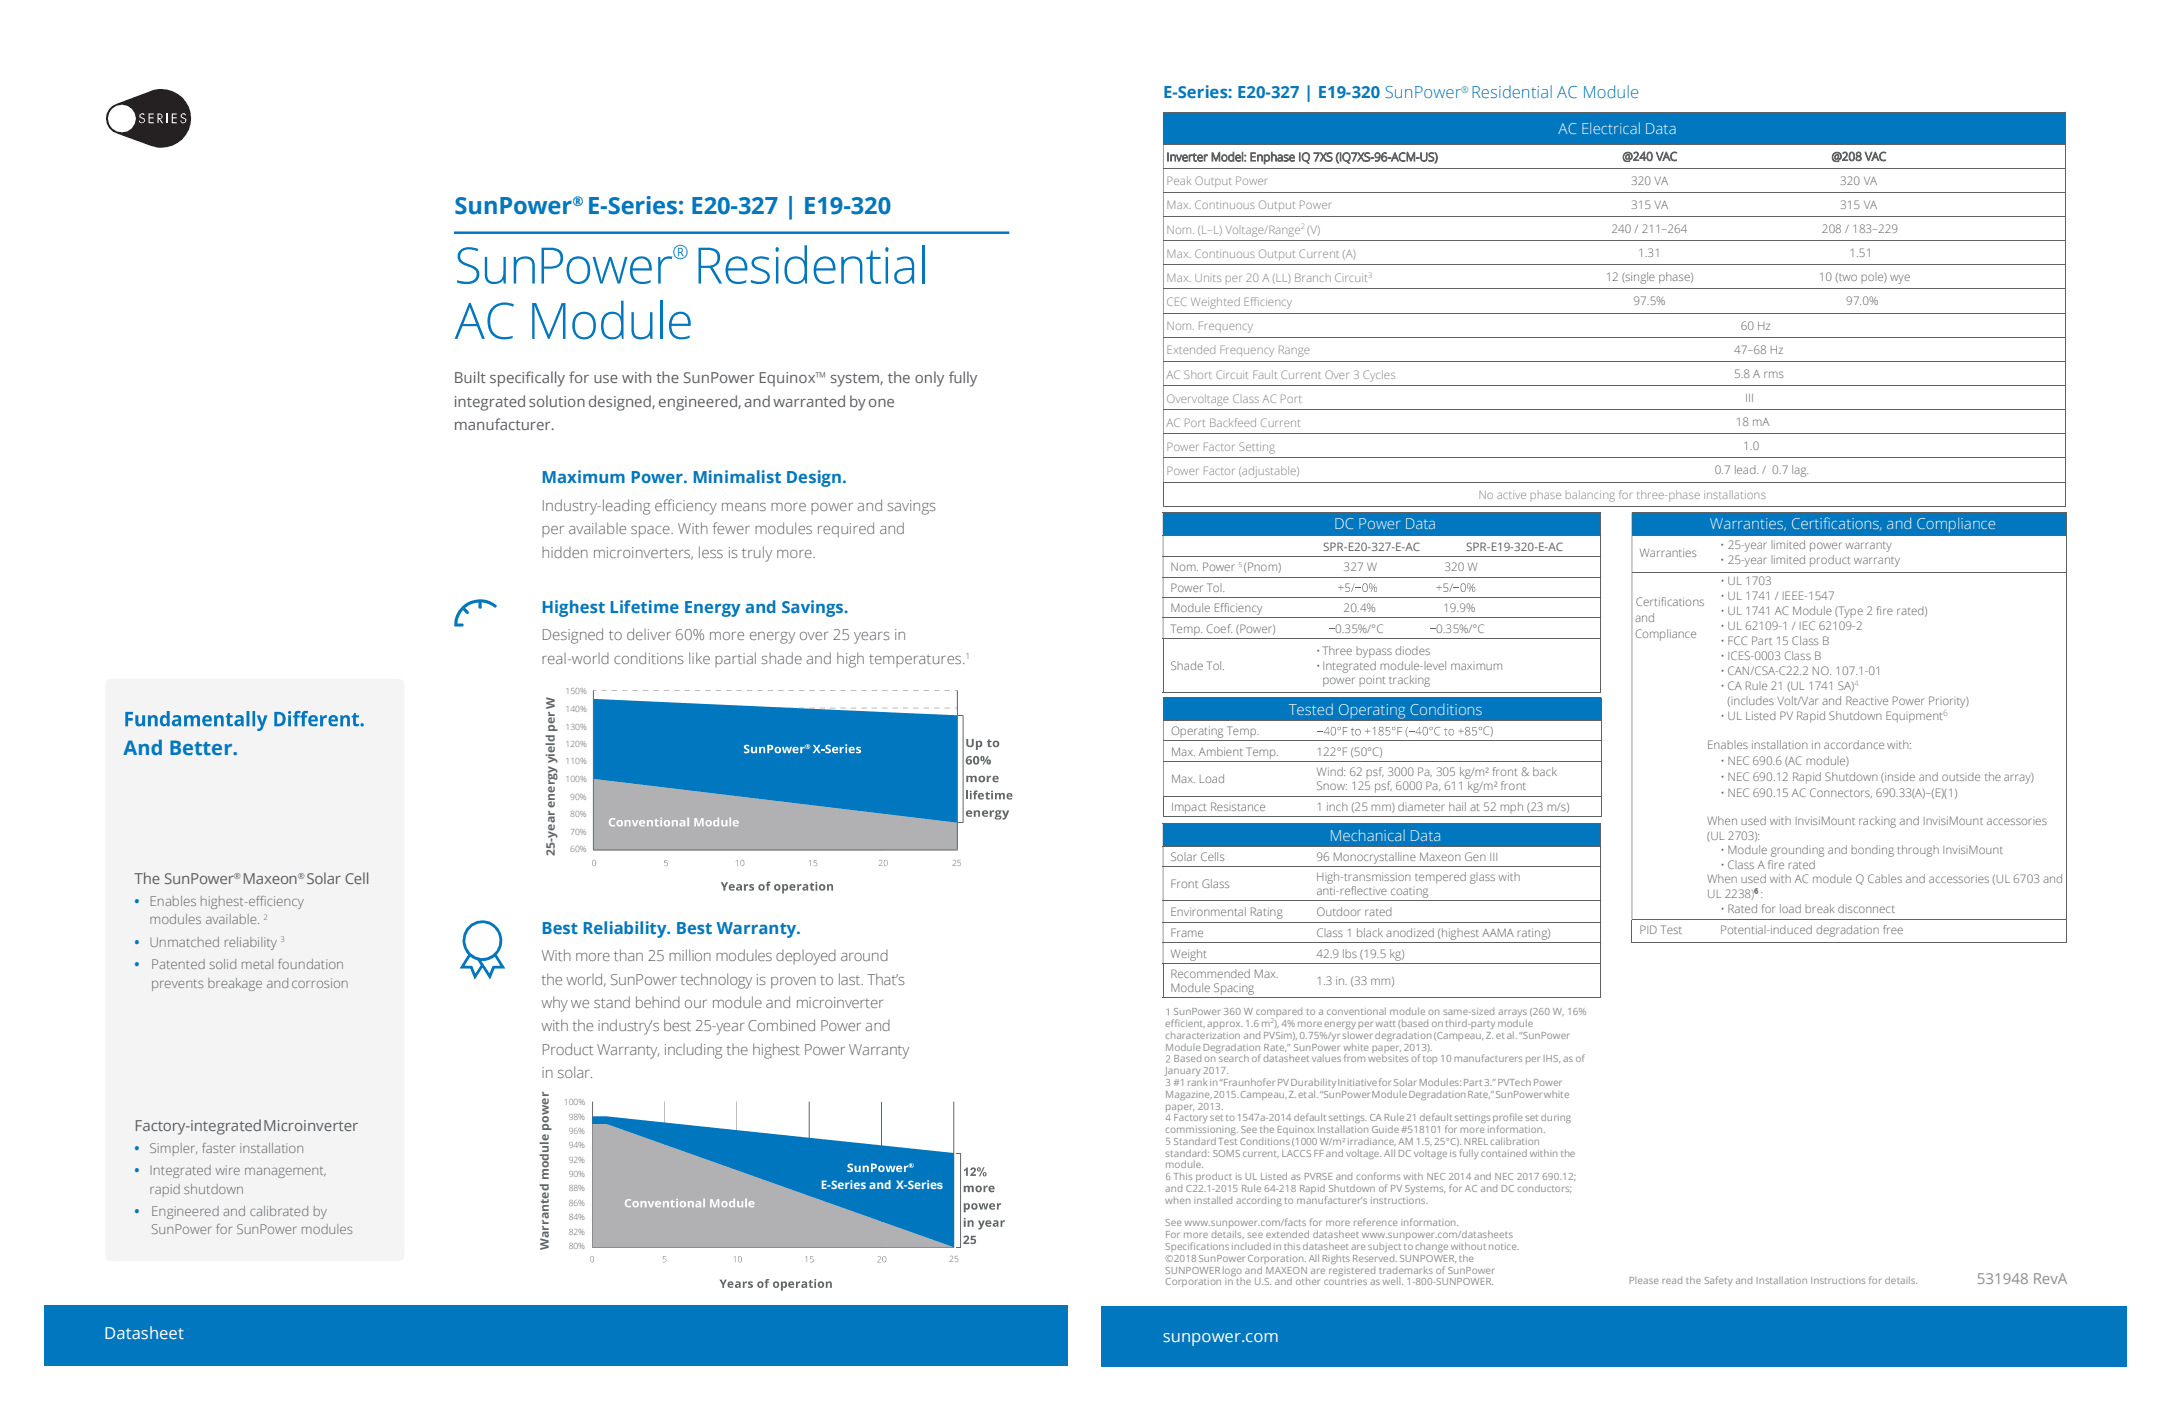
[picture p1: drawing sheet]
<svg xmlns="http://www.w3.org/2000/svg" width="432mm" height="279mm" viewBox="0 0 432 279" stroke-linecap="round" stroke-linejoin="round" font-family="sans-serif">
<defs><g id="words">
<g font-size="10" fill="#0077be">
<text x="90.4" y="56.4">SunPower Residential</text>
<text x="90.4" y="67.4">AC Module</text>
</g>
<text font-size="4.7" fill="#0077be" x="90.4" y="42.5">SunPower E-Series: E20-327 | E19-320</text>
<text font-size="4" fill="#0077be" x="24.6" y="150.1">And Better.</text>
<text font-size="3.9" fill="#0077be" x="133.7" y="51.5">®</text>
<g font-size="3.3" fill="#0077be">
<text x="231.4" y="19.6">E-Series: E20-327 | E19-320 SunPower Residential AC Module</text>
<text x="107.7" y="96.1">Maximum Power. Minimalist Design.</text>
<text x="107.7" y="121.9">Highest Lifetime Energy and Savings.</text>
<text x="107.7" y="185.8">Best Reliability. Best Warranty.</text>
</g>
<g font-size="3.3" fill="#fff">
<text x="20.7" y="266.3">Datasheet</text>
<text x="231.3" y="266.8">sunpower.com</text>
</g>
<g font-size="3" fill="#fff">
<text x="310" y="26.6">AC Electrical Data</text>
<text x="265.4" y="105.2">DC Power Data</text>
<text x="340.1" y="105.3">Warranties, Certifications, and Compliance</text>
<text x="256.3" y="142.2">Tested Operating Conditions</text>
<text x="264.4" y="167.2">Mechanical Data</text>
</g>
<g font-size="3" fill="#5e6062">
<text x="90.3" y="76.2">Built specifically for use with the SunPower Equinox™ system, the only fully</text>
<text x="90.3" y="80.9">integrated solution designed, engineered, and warranted by one</text>
<text x="90.3" y="85.6">manufacturer.</text>
<text x="107.7" y="101.6">Industry-leading efficiency means more power and savings</text>
<text x="107.7" y="106.3">per available space. With fewer modules required and</text>
<text x="107.7" y="110.9">hidden microinverters, less is truly more.</text>
<text x="107.7" y="127.3">Designed to deliver 60% more energy over 25 years in</text>
<text x="107.7" y="132">real-world conditions like partial shade and high temperatures.</text>
<text x="26.8" y="175.7">The SunPower Maxeon Solar Cell</text>
<text x="107.7" y="191.2">With more than 25 million modules deployed around</text>
<text x="107.7" y="195.8">the world, SunPower technology is proven to last. That’s</text>
<text x="107.7" y="200.4">why we stand behind our module and microinverter</text>
<text x="107.7" y="205.1">with the industry’s best 25-year Combined Power and</text>
<text x="107.7" y="209.8">Product Warranty, including the highest Power Warranty</text>
<text x="107.7" y="214.4">in solar.</text>
<text x="26.8" y="224.8">Factory-integratedMicroinverter</text>
</g>
<text font-size="3" fill="#8c8e90" x="393.2" y="255.4">531948 RevA</text>
<g font-size="2.7" fill="#0077be">
<text x="113.8" y="40.9">®</text>
<text x="26.8" y="180.2">•</text>
<text x="26.8" y="188.3">•</text>
<text x="26.8" y="192.7">•</text>
<text x="26.8" y="229.3">•</text>
<text x="26.8" y="233.7">•</text>
<text x="26.8" y="241.8">•</text>
</g>
<g font-size="2.7" fill="#5e6062">
<text x="29.7" y="180.2">Enables highest-efficiency</text>
<text x="29.7" y="183.8">modules available.</text>
<text x="29.7" y="188.3">Unmatched reliability</text>
<text x="30.1" y="192.7">Patented solid metal foundation</text>
<text x="30.1" y="196.4">prevents breakage and corrosion</text>
<text x="29.7" y="229.3">Simpler, faster installation</text>
<text x="29.7" y="233.7">Integrated wire management,</text>
<text x="29.7" y="237.4">rapid shutdown</text>
<text x="30.1" y="241.8">Engineered and calibrated by</text>
<text x="30.1" y="245.5">SunPower for SunPower modules</text>
</g>
<g font-size="2.3" fill="#5e6062">
<text x="232" y="32">Inverter Model: Enphase IQ 7XS (IQ7XS-96-ACM-US)</text>
<text x="322.7" y="31.9">@240 VAC</text>
<text x="364.3" y="31.9">@208 VAC</text>
<text x="324.4" y="36.7">320 VA</text>
<text x="324.4" y="41.5">315 VA</text>
<text x="366" y="41.5">315 VA</text>
<text x="366" y="36.7">320 VA</text>
<text x="320.5" y="46.3">240 / 211–264</text>
<text x="362.4" y="46.3">208 / 183–229</text>
<text x="325.8" y="51.1">1.31</text>
<text x="367.9" y="51.1">1.51</text>
<text x="319.4" y="55.9">12 (single phase)</text>
<text x="361.8" y="55.9">10 (two pole) wye</text>
<text x="324.9" y="60.7">97.5%</text>
<text x="346.2" y="65.5">60 Hz</text>
<text x="367.2" y="60.7">97.0%</text>
<text x="344.9" y="70.3">47–68 Hz</text>
<text x="344.9" y="75.1">5.8 A rms</text>
<text x="347.1" y="79.9">III</text>
<text x="345.3" y="84.8">18 mA</text>
<text x="346.7" y="89.5">1.0</text>
<text x="341" y="94.3">0.7 lead. / 0.7 lag.</text>
<text x="232.8" y="113.6">Nom. Power</text>
<text x="247.4" y="113.6">(Pnom)</text>
<text x="263.2" y="109.5">SPR-E20-327-E-AC</text>
<text x="267.2" y="113.6">327 W</text>
<text x="287.3" y="113.6">320 W</text>
<text x="291.6" y="109.5">SPR-E19-320-E-AC</text>
<text x="326.1" y="110.7">Warranties</text>
<text x="342.1" y="109.2">• 25-year limited power warranty</text>
<text x="342.1" y="112.2">• 25-year limited product warranty</text>
<text x="232.8" y="117.7">Power Tol.</text>
<text x="342.2" y="116.3">• UL 1703</text>
<text x="342.2" y="119.3">• UL 1741 / IEEE-1547</text>
<text x="232.8" y="121.7">Module Efficiency</text>
<text x="232.8" y="125.8">Temp. Coef. (Power)</text>
<text x="265.6" y="125.8">0.35%/°C</text>
<text x="267.2" y="121.7">20.4%</text>
<text x="285.7" y="125.8">0.35%/°C</text>
<text x="287" y="121.7">19.9%</text>
<text x="325.2" y="123.7">and</text>
<text x="325.4" y="120.5">Certifications</text>
<text x="342.2" y="122.3">• UL 1741 AC Module (Type 2 fire rated)</text>
<text x="342.2" y="125.3">• UL 62109-1 / IEC 62109-2</text>
<text x="261.8" y="130.3">•Three bypass diodes</text>
<text x="325.2" y="126.9">Compliance</text>
<text x="342.2" y="128.3">• FCC Part 15 Class B</text>
<text x="342.2" y="131.3">• ICES-0003 Class B</text>
<text x="232.8" y="133.3">Shade Tol.</text>
<text x="261.8" y="133.3">•Integrated module-level maximum</text>
<text x="263" y="136.1">power point tracking</text>
<text x="342.2" y="134.2">• CAN/CSA-C22.2 NO. 107.1-01</text>
<text x="342.2" y="137.2">• CA Rule 21 (UL 1741 SA)</text>
<text x="342.2" y="143.2">• UL Listed PV Rapid Shutdown Equipment</text>
<text x="343.6" y="140.2">(includes Volt/Var and Reactive Power Priority)</text>
<text x="232.9" y="146.2">Operating Temp.</text>
<text x="294.9" y="146.2">C)</text>
<text x="339.6" y="149">Enables installation in accordance with:</text>
<text x="232.9" y="150.3">Max. Ambient Temp.</text>
<text x="232.9" y="155.8">Max. Load</text>
<text x="261.9" y="150.3">122°F (50°C)</text>
<text x="261.9" y="154.4">Wind: 62 psf, 3000 Pa, 305 kg/m² front &amp; back</text>
<text x="342.2" y="152.1">• NEC 690.6 (AC module)</text>
<text x="342.2" y="155.2">• NEC 690.12 Rapid Shutdown (inside and outside the array)</text>
<text x="232.9" y="161.2">Impact Resistance</text>
<text x="261.9" y="157.2">Snow: 125 psf, 6000 Pa, 611 kg/m² front</text>
<text x="261.9" y="161.2">1 inch (25 mm) diameter hail at 52 mph (23 m/s)</text>
<text x="342.2" y="158.4">• NEC 690.15 AC Connectors, 690.33(A)–(E)(1)</text>
<text x="339.6" y="164.1">When used with InvisiMount racking and InvisiMount accessories</text>
<text x="339.6" y="167">(UL 2703):</text>
<text x="232.8" y="171.3">Solar Cells</text>
<text x="261.8" y="171.3">96 Monocrystalline Maxeon Gen III</text>
<text x="342.2" y="169.9">• Module grounding and bonding through InvisiMount</text>
<text x="342.2" y="172.9">• Class A fire rated</text>
<text x="232.8" y="176.7">Front Glass</text>
<text x="261.8" y="175.3">High-transmission tempered glass with</text>
<text x="261.8" y="178.1">anti-reflective coating</text>
<text x="339.6" y="175.7">When used with AC module Q Cables and accessories (UL 6703 and</text>
<text x="339.6" y="178.5">UL 2238) :</text>
<text x="232.8" y="182.2">Environmental Rating</text>
<text x="261.8" y="182.2">Outdoor rated</text>
<text x="326.1" y="185.8">PID Test</text>
<text x="342.1" y="185.8">Potential-induced degradation free</text>
<text x="342.2" y="181.5">• Rated for load break disconnect</text>
<text x="232.8" y="186.4">Frame</text>
<text x="232.8" y="190.4">Weight</text>
<text x="261.8" y="186.4">Class 1 black anodized (highest AAMA rating)</text>
<text x="261.8" y="190.4">42.9 lbs (19.5 kg)</text>
<text x="232.8" y="194.4">Recommended Max.</text>
<text x="232.8" y="197.2">Module Spacing</text>
<text x="261.8" y="195.8">1.3 in. (33 mm)</text>
</g>
<g font-size="2.3" fill="#818181">
<text x="232" y="36.9">Peak Output Power</text>
<text x="232" y="41.7">Max. Continuous Output Power</text>
<text x="232" y="46.4">Nom. (L–L) Voltage/Range (V)</text>
<text x="232" y="51.3">Max. Continuous Output Current (A)</text>
<text x="232" y="56.1">Max. Units per 20 A (LL) Branch Circuit</text>
<text x="232" y="60.9">CEC Weighted Efficiency</text>
<text x="232" y="65.7">Nom. Frequency</text>
<text x="232" y="70.4">Extended Frequency Range</text>
<text x="232" y="75.3">AC Short Circuit Fault Current Over 3 Cycles</text>
<text x="232" y="80.1">Overvoltage Class AC Port</text>
<text x="232" y="84.8">AC Port Backfeed Current</text>
<text x="232" y="89.7">Power Factor Setting</text>
<text x="232" y="94.4">Power Factor (adjustable)</text>
<text x="294" y="99.1">No active phase balancing for three-phase installations</text>
</g>
<g font-size="2.3" fill="#5e6568">
<text x="110.4" y="170.1" transform="rotate(-90 110.4 170.1)">25-year energy yield per W</text>
<text x="109.1" y="248.6" transform="rotate(-90 109.1 248.6)">Warranted module power</text>
</g>
<text font-size="2.3" fill="#fff" x="163.3" y="236.5">E-Series and X-Series</text>
<g font-size="2" fill="#8c8e90">
<text x="233.4" y="201.9">SunPower 360 W compared to a conventional module on same-sized arrays (260 W, 16%</text>
<text x="231.8" y="204.3">efficient, approx. 1.6 m ), 4% more energy per watt (based on third-party module</text>
<text x="231.8" y="206.6">characterization and PVSim), 0.75%/yr slower degradation (Campeau, Z. et al. “SunPower</text>
<text x="231.8" y="209">Module Degradation Rate,” SunPower white paper, 2013).</text>
<text x="231.8" y="213.6">January 2017.</text>
<text x="233.4" y="216">#1 rank in “Fraunhofer PV Durability Initiative for Solar Modules: Part 3.” PVTech Power</text>
<text x="233.4" y="211.3">Based on search of datasheet values from websites of top 10 manufacturers per IHS, as of</text>
<text x="231.8" y="218.3">Magazine, 2015. Campeau, Z. et al. “SunPower Module Degradation Rate,” SunPower white</text>
<text x="231.8" y="220.6">paper, 2013.</text>
<text x="231.8" y="225.3">commissioning. See the Equinox Installation Guide #518101 for more information.</text>
<text x="233.4" y="223">Factory set to 1547a-2014 default settings. CA Rule 21 default settings profile set during</text>
<text x="233.4" y="227.7">Standard Test Conditions (1000 W/m² irradiance, AM 1.5, 25°C). NREL calibration</text>
<text x="231.8" y="230">standard: SOMS current, LACCS FF and voltage. All DC voltage is fully contained within the</text>
<text x="231.8" y="232.3">module.</text>
<text x="231.8" y="237">and C22.1-2015 Rule 64-218 Rapid Shutdown of PV Systems, for AC and DC conductors;</text>
<text x="231.8" y="239.4">when installed according to manufacturer’s instructions.</text>
<text x="233.4" y="234.7">This product is UL Listed as PVRSE and conforms with NEC 2014 and NEC 2017 690.12;</text>
<text x="231.8" y="243.8">See www.sunpower.com/facts for more reference information.</text>
<text x="231.8" y="246.2">For more details, see extended datasheet www.sunpower.com/datasheets</text>
<text x="231.8" y="248.6">Specifications included in this datasheet are subject to change without notice.</text>
<text x="231.8" y="250.9">©2018 SunPower Corporation. All Rights Reserved. SUNPOWER, the</text>
<text x="231.8" y="253.3">SUNPOWER logo and MAXEON are registered trademarks of SunPower</text>
<text x="231.8" y="255.6">Corporation in the U.S. and other countries as well. 1-800-SUNPOWER.</text>
<text x="324" y="255.4">Please read the Safety and Installation Instructions for details.</text>
</g>
<text font-size="1.8" fill="#0077be" x="290.6" y="18.4">®</text>
<g font-size="1.7" fill="#5e6062">
<text x="192" y="131">1</text>
<text x="46.5" y="174.7">®</text>
<text x="59.2" y="174.7">®</text>
</g>
<g font-size="1.7" fill="#5e6568">
<text x="112.5" y="138">150%</text>
<text x="112.5" y="141.5">140%</text>
<text x="112.5" y="145.1">130%</text>
<text x="112.5" y="148.5">120%</text>
<text x="112.5" y="152">110%</text>
<text x="112.5" y="155.5">100%</text>
<text x="113.4" y="159">90%</text>
<text x="113.4" y="162.5">80%</text>
<text x="113.4" y="166">70%</text>
<text x="113.4" y="169.5">60%</text>
<text x="189.4" y="172.2">25</text>
<text x="112.1" y="219.8">100%</text>
<text x="113.1" y="222.7">98%</text>
<text x="113.1" y="225.5">96%</text>
<text x="113.1" y="228.4">94%</text>
<text x="113.1" y="231.2">92%</text>
<text x="113.1" y="234.1">90%</text>
<text x="113.1" y="236.9">88%</text>
<text x="113.1" y="239.8">86%</text>
<text x="113.1" y="242.7">84%</text>
<text x="113.1" y="245.5">82%</text>
<text x="113.1" y="248.4">80%</text>
<text x="188.8" y="251">25</text>
</g>
<text font-size="1.7" fill="#818181" x="386.5" y="142.3">6</text>
<g font-size="1.5" fill="#818181">
<text x="258.7" y="45.6">2</text>
<text x="272.1" y="55.2">3</text>
<text x="368.9" y="136.4">4</text>
</g>
<g font-size="1.5" fill="#5e6062">
<text x="52.4" y="183">2</text>
<text x="55.8" y="187.4">3</text>
</g>
<text font-size="1.3" fill="#5e6062" x="246.3" y="112.8">5</text>
<text font-size="1.3" fill="#818181" x="349" y="177.7">6</text>
<text font-size="1.3" fill="#8c8e90" x="252.7" y="203.4">2</text>
</g></defs>
<path d="M8.7 259.5h203.6v12.1h-203.6z" fill="#0077be"/>
<g fill="#5e6568">
<path d="M132.2 171h.6l-.5 .1-.1 .4a.41 .41 0 0 1 .6 .2 .41 .41 0 0 1-.1 .5 .41 .41 0 0 1-.6-.1 .36 .36 0 0 0 .5 .1 .36 .36 0 0 0 .1-.5 .36 .36 0 0 0-.5-.1z"/>
<path d="M146.3 171.2l.4-.2v1.2l-.1-1.1z"/>
<path d="M160.8 171.2l.4-.2v1.2v-1.1z"/>
<path d="M161.9 171h.6l-.5 .1-.1 .4a.41 .41 0 0 1 .6 .2 .41 .41 0 0 1-.1 .5 .41 .41 0 0 1-.6-.1 .38 .38 0 0 0 .5 0 .38 .38 0 0 0 .1-.5 .38 .38 0 0 0-.6 0z"/>
<path d="M174.8 171.1a.43 .43 0 0 1 .7 .1 .43 .43 0 0 1-.3 .6l-.3 .3 .7 .1h-.8l.3-.4a.36 .36 0 0 0 .3-.5 .36 .36 0 0 0-.6-.1z"/>
<path d="M143.3 175.4h.4l.4 .7 .3-.7h.4l-.5 1v.7h-.4v-.6z"/>
<path d="M148 175.8h.3v.3l.2-.2 .3-.1v.3l-.5 .2v.8h-.3z"/>
<path d="M149.1 175.9h.9l-.1 .2a.26 .26 0 0 0-.3-.1 .26 .26 0 0 0-.2 .2 .47 .47 0 0 1 .6 .5 .47 .47 0 0 1-.7 .4l-.3-.1v-.2a.32 .32 0 0 0 .3 .1 .32 .32 0 0 0 .3-.2l-.1-.1a.42 .42 0 0 1-.4-.3 .42 .42 0 0 1 0-.4z"/>
<path d="M152.6 175.4l.4-.1 .3 .1-.1 .2-.3 .1v.1h.3v.3h-.3v1h-.4v-1h-.2z"/>
<path d="M158.6 175.8h.2l.1 .3 .2-.2 .3-.1v.3l-.5 .2v.8h-.3z"/>
<path d="M161.3 175.6h.3v.2h.3v.3h-.3v.7h.3v.3l-.6-.1-.1-.9h-.2v-.2z"/>
<path d="M164.5 175.8h.3v.2a.51 .51 0 0 1 .5-.2 .51 .51 0 0 1 .4 .5v.8h-.3v-.7l-.3-.3-.2 .2-.1 .8h-.3z"/>
<path d="M192.2 146.9h.4v1.1a.36 .36 0 0 0 .4 .3 .36 .36 0 0 0 .3-.4v-1h.4v1.1a.76 .76 0 0 1-.8 .6 .76 .76 0 0 1-.7-.6z"/>
<path d="M196.6 147h.2v.3h.4v.3h-.4l.1 .6 .3 .1v.2l-.5 .1-.2-.2v-.8h-.2v-.2l.2-.1z"/>
<path d="M192.2 154.3h.3v.1a.61 .61 0 0 1 .9 0 .51 .51 0 0 1 .5-.1 .51 .51 0 0 1 .4 .4v.8h-.4v-.8l-.2-.2-.3 .2v.8h-.4v-.8l-.2-.2-.2 .1v.9h-.4z"/>
<path d="M196.3 154.3h.3v.2l.5-.2v.3h-.2l-.2 .2-.1 .7h-.3z"/>
<path d="M192.2 157.2h.3v1.8h-.3z"/>
<path d="M193.8 157.3l.4-.1 .3 .1-.1 .2-.3 .1v.1h.3v.3h-.3v1h-.4v-1h-.2z"/>
<path d="M196.3 157.4h.2v.3h.3v.3h-.3v.7h.3v.3l-.6-.1-.1-.9h-.1v-.2z"/>
<path d="M197.9 157.7h.3v.2a.59 .59 0 0 1 .9 0 .45 .45 0 0 1 .5-.2 .45 .45 0 0 1 .3 .5v.8h-.4v-.9l-.2-.2-.2 .3v.8h-.4v-.9l-.2-.2-.2 .3-.1 .8h-.3z"/>
<path d="M193.7 161.2h.2l.1 .1a.49 .49 0 0 1 .5-.2 .49 .49 0 0 1 .4 .5v.8h-.3v-.7l-.2-.3-.3 .1v.9h-.4z"/>
<path d="M196.8 161.2h.3l.1 .2 .5-.3v.4l-.4 .1-.1 .8h-.4z"/>
<path d="M199.3 161.2h.4l.3 .9 .3-.9h.4l-.5 1.4-.4 .4-.4-.1v-.2l.3-.1 .2-.2z"/>
<path d="M131.9 249.8h.6l-.5 .1-.1 .4a.42 .42 0 0 1 .6 .2 .42 .42 0 0 1-.1 .5 .42 .42 0 0 1-.6-.1 .35 .35 0 0 0 .6 0 .35 .35 0 0 0-.3-.5h-.3z"/>
<path d="M145.8 250.1l.5-.3v1.2l-.1-1.1z"/>
<path d="M160.1 250.1l.4-.3v1.2l-.1-1.1z"/>
<path d="M161.2 249.8h.6l-.6 .1v.4a.42 .42 0 0 1 .6 .2 .42 .42 0 0 1-.2 .5 .42 .42 0 0 1-.5-.1 .38 .38 0 0 0 .5 0 .38 .38 0 0 0 .1-.5 .38 .38 0 0 0-.6 0z"/>
<path d="M174.5 249.9l.2-.1a.41 .41 0 0 1 .5 .3 .41 .41 0 0 1-.3 .5l-.3 .4h.7h-.8l.3-.4a.36 .36 0 0 0 .3-.4 .36 .36 0 0 0-.4-.3z"/>
<path d="M143.1 254.5h.4l.3 .6 .4-.6h.4l-.6 1v.6h-.3v-.6z"/>
<path d="M147.7 254.8h.3l.1 .3 .5-.3-.1 .3-.4 .2v.8h-.4z"/>
<path d="M148.9 254.9l.4-.1 .4 .1-.1 .2h-.4l.1 .2a.46 .46 0 0 1 .5 .5 .46 .46 0 0 1-.7 .3h-.3v-.3a.33 .33 0 0 0 .3 .1 .33 .33 0 0 0 .3-.2l-.2-.1a.43 .43 0 0 1-.4-.2 .43 .43 0 0 1 .1-.5z"/>
<path d="M152.4 254.4h.6v.2h-.3l-.1 .2h.3v.3h-.3v1h-.3v-1h-.2z"/>
<path d="M158.3 254.8h.3l.1 .3 .5-.3-.1 .3-.4 .2v.8h-.4z"/>
<path d="M161.1 254.6h.2v.2h.4v.3h-.4v.6l.1 .2 .3-.1v.3h-.5l-.2-.2v-.8h-.2v-.2z"/>
<path d="M164.3 254.8h.2v.2a.49 .49 0 0 1 .6-.2 .49 .49 0 0 1 .3 .5v.8h-.3v-.9l-.2-.1-.3 .2v.8h-.3z"/>
<path d="M191.7 232.6l.3-.1 .2-.3h.3v1.6h-.3v-1.1l-.5 .2z"/>
<path d="M193.2 232.3a.57 .57 0 0 1 .9 .1 .57 .57 0 0 1-.4 .9l-.3 .2h.7v.3h-1.1l.2-.4a.75 .75 0 0 0 .4-.9h-.1l-.2 .2h-.3z"/>
<path d="M191.7 235.8h.3v.2a.49 .49 0 0 1 .8 0 .46 .46 0 0 1 .5-.2 .46 .46 0 0 1 .4 .4v.9h-.4v-.9l-.2-.1-.2 .2v.8h-.4v-.9l-.2-.1-.2 .2v.8h-.4z"/>
<path d="M195.6 235.8h.3v.2l.3-.2h.3l-.1 .3-.4 .2v.8h-.4z"/>
<path d="M194.6 239.3h.3l.3 .9 .2-.9h.4l.2 .9 .3-.9h.3l-.4 1.2h-.4l-.2-1-.2 1h-.4z"/>
<path d="M198.3 239.3h.2l.1 .2 .5-.2v.3h-.2l-.2 .2-.1 .7h-.3z"/>
<path d="M192.4 242.7h.3l.1 .1a.48 .48 0 0 1 .5-.1 .48 .48 0 0 1 .3 .4v.9h-.3v-.9l-.2-.1-.3 .2v.8h-.4z"/>
<path d="M194.5 242.7h.4l.3 .9 .3-.9h.4l-.6 1.4-.4 .4h-.3v-.3h.3l.1-.3z"/>
<path d="M199 242.7h.3v.2l.6-.2-.1 .3-.4 .2-.1 .8h-.3z"/>
<path d="M191.6 246l.1-.1a.57 .57 0 0 1 .9-.1 .57 .57 0 0 1-.1 .9l-.4 .4h.7v.3h-1.2v-.3l.4-.4a.44 .44 0 0 0 .3-.7l-.5 .2z"/>
<path d="M193.1 245.7h1v.3h-.7v.3a.57 .57 0 0 1 .7 .7 .57 .57 0 0 1-.8 .4l-.3-.1v-.3a.41 .41 0 0 0 .5 .1 .41 .41 0 0 0 .3-.4l-.8-.1z"/>
<path d="M117.9 171.2a.8 .8 0 0 0 .3 1.1 .69 .69 0 0 0 .4-.7 .69 .69 0 0 0-.4-.6zM118 171.1a.55 .55 0 0 1 .5 .5 .55 .55 0 0 1-.3 .6l-.3-.3z"/>
<path d="M147.3 171.2a.77 .77 0 0 0 .4 1.1 .72 .72 0 0 0 0-1.3zM147.5 171.1a.56 .56 0 0 1 .5 .5 .56 .56 0 0 1-.3 .6l-.4-.3z"/>
<path d="M175.9 171.2a.8 .8 0 0 0 .2 1.1 .69 .69 0 0 0 .5-.7 .69 .69 0 0 0-.5-.6zM176 171.1a.52 .52 0 0 1 .5 .5 .52 .52 0 0 1-.5 .5l-.1-.5z"/>
<path d="M145.4 176.1h.2l.2 .2h-.5zM145.1 176a.73 .73 0 0 0 0 .9 .73 .73 0 0 0 .9 .1v-.2a.5 .5 0 0 1-.7-.2h.8a.63 .63 0 0 0-.3-.7 .63 .63 0 0 0-.7 .1z"/>
<path d="M146.5 175.9l.1 .2h.6v.2a.48 .48 0 0 0-.6 .2 .48 .48 0 0 0 0 .6h.5l.1-.2 .1 .2h.3v-.8a.64 .64 0 0 0-1.1-.4zM146.8 176.7a.2 .2 0 0 1 .4 0 .2 .2 0 0 1-.4 0z"/>
<path d="M151.3 176.2v-.1a.33 .33 0 0 1 .5 .2 .33 .33 0 0 1-.1 .4 .33 .33 0 0 1-.5-.1zM150.8 176.5a.65 .65 0 0 0 1.3 0 .65 .65 0 0 0-1.3 0z"/>
<path d="M154.4 176.2l.1-.1a.32 .32 0 0 1 .4 .2 .32 .32 0 0 1-.1 .4 .32 .32 0 0 1-.4-.1zM153.9 176.5a.7 .7 0 0 0 1.4 0 .7 .7 0 0 0-1.4 0z"/>
<path d="M155.6 175.8v1.9h.3v-.7a.62 .62 0 0 0 .9-.4 .62 .62 0 0 0-.7-.8l-.2 .2v-.2zM156 176.1h.2a.35 .35 0 0 1 .2 .4 .35 .35 0 0 1-.4 .2z"/>
<path d="M157.4 176.1h.4l.1 .2h-.5zM157.2 176a.71 .71 0 0 0 0 .9 .71 .71 0 0 0 .9 .1v-.2a.5 .5 0 0 1-.7-.2h.8a.6 .6 0 0 0-.3-.7 .6 .6 0 0 0-.7 .1z"/>
<path d="M159.7 175.9l.2 .2h.5v.2a.48 .48 0 0 0-.6 .1 .48 .48 0 0 0 0 .7h.5l.1-.2 .1 .2h.2v-.8a.6 .6 0 0 0-.4-.5 .6 .6 0 0 0-.6 .1zM160 176.7a.2 .2 0 0 1 .4 0 .2 .2 0 0 1-.4 0z"/>
<path d="M162.2 175.4v.2h.3v-.2zM162.2 175.8v1.3h.4v-1.3z"/>
<path d="M163.1 176.5a.35 .35 0 0 1 .7 0 .35 .35 0 0 1-.7 0zM162.9 176.5a.66 .66 0 0 0 1.3 0 .66 .66 0 0 0-1.3 0z"/>
<path d="M194.1 147.3v1.8h.4l-.1-.7a.61 .61 0 0 0 .9 0 .61 .61 0 0 0 0-.8l-.4-.3-.4 .2-.1-.2zM194.5 147.7l.2-.1a.35 .35 0 0 1 .3 .4 .35 .35 0 0 1-.5 .3z"/>
<path d="M197.9 147.7a.33 .33 0 0 1 .5 .2 .33 .33 0 0 1-.5 .3zM197.4 147.9a.7 .7 0 0 0 1.4 0 .7 .7 0 0 0-1.4 0z"/>
<path d="M192.3 150.6a.79 .79 0 0 0-.2 1 .79 .79 0 0 0 1 .4 .55 .55 0 0 0 .2-.9 .55 .55 0 0 0-.9 0 .57 .57 0 0 1 .8-.5l-.1-.3-.4 .1zM192.4 151.5a.3 .3 0 0 1 .6 0 .3 .3 0 0 1-.6 0z"/>
<path d="M193.8 150.4a.98 .98 0 0 0 .3 1.7 .91 .91 0 0 0 .7-.9 .91 .91 0 0 0-.7-.9zM194 150.7l.1-.1a.77 .77 0 0 1 0 1.2 .85 .85 0 0 1-.1-1.1z"/>
<path d="M195.4 150.6l.1 .3-.1 .2-.1-.1zM195.2 150.4a.56 .56 0 0 0-.2 .6 .56 .56 0 0 0 .4 .4 .52 .52 0 0 0 .4-.6 .52 .52 0 0 0-.6-.4zM196.4 150.4l-1 1.6h.3l1-1.6zM196.6 151.3h.1l-.1 .5zM196.2 151.5a.5 .5 0 0 0 1 0 .5 .5 0 0 0-1 0z"/>
<path d="M195.1 154.6a.34 .34 0 0 1 .5 .3 .34 .34 0 0 1-.5 .3zM194.6 154.9a.7 .7 0 0 0 1.4 0 .7 .7 0 0 0-1.4 0z"/>
<path d="M197.8 154.6l.3-.1 .2 .3h-.5zM197.6 154.4a.72 .72 0 0 0 0 1 .72 .72 0 0 0 .9 .1v-.3a.49 .49 0 0 1-.8-.2h.9a.62 .62 0 0 0-.3-.7 .62 .62 0 0 0-.7 .1z"/>
<path d="M192.9 157.3v.2h.3v-.2zM192.9 157.7v1.3h.4v-1.3z"/>
<path d="M194.9 158h.3l.2 .2h-.5zM194.6 157.9a.73 .73 0 0 0 .1 .9 .73 .73 0 0 0 .9 .1v-.2a.47 .47 0 0 1-.7-.3h.8a.62 .62 0 0 0-.3-.7 .62 .62 0 0 0-.8 .2z"/>
<path d="M197.2 157.3v.2h.2v-.2zM197.1 157.7v1.3h.4v-1.3z"/>
<path d="M200.6 158h.3l.1 .2h-.5zM200.3 157.9a.73 .73 0 0 0 0 .9 .73 .73 0 0 0 1 .1v-.2a.48 .48 0 0 1-.8-.3h.9a.62 .62 0 0 0-.3-.7 .62 .62 0 0 0-.8 .2z"/>
<path d="M192.6 161.5l.2-.1 .2 .2h-.5zM192.3 161.3a.74 .74 0 0 0 0 1 .74 .74 0 0 0 1 0v-.2a.53 .53 0 0 1-.8-.2h.9a.65 .65 0 0 0-.3-.7 .65 .65 0 0 0-.8 .1z"/>
<path d="M195.7 161.5l.4-.1 .1 .2h-.5zM195.5 161.3a.74 .74 0 0 0 0 1 .74 .74 0 0 0 1 0v-.2a.53 .53 0 0 1-.8-.2h.9a.65 .65 0 0 0-.4-.7 .65 .65 0 0 0-.7 .1z"/>
<path d="M198.1 161.2l-.1 .3 .2 .4-.2 .2 .1 .2-.2 .2a.7 .7 0 0 0 .5 .5 .7 .7 0 0 0 .7-.3v-.4l-.8-.1 .1-.2a.52 .52 0 0 0 .6-.6l.2-.1v-.1zM198.2 162.5a.36 .36 0 0 1 .7 .1 .37 .37 0 0 1-.4 .2 .37 .37 0 0 1-.3-.3zM198.3 161.4h.4v.2a.21 .21 0 0 1-.2 .2 .21 .21 0 0 1-.2-.2z"/>
<path d="M117.5 249.9a.58 .58 0 0 0-.2 .8 .58 .58 0 0 0 .8 .2 .65 .65 0 0 0 .1-.7 .65 .65 0 0 0-.6-.4zM117.6 249.9a.5 .5 0 0 1 .5 .5 .5 .5 0 0 1-.5 .5l-.2-.5z"/>
<path d="M146.9 249.9a.79 .79 0 0 0 .3 1.1 .61 .61 0 0 0 .4-.6 .61 .61 0 0 0-.6-.6zM147 249.9a.53 .53 0 0 1 .5 .5 .53 .53 0 0 1-.3 .6l-.3-.3z"/>
<path d="M175.6 249.9a.58 .58 0 0 0-.1 .8 .58 .58 0 0 0 .7 .2 .65 .65 0 0 0 .1-.7 .65 .65 0 0 0-.6-.4zM175.7 249.9a.5 .5 0 0 1 .5 .5 .5 .5 0 0 1-.4 .5l-.2-.5z"/>
<path d="M145.1 255.1h.3l.1 .2h-.4zM144.9 255a.71 .71 0 0 0-.1 .9 .71 .71 0 0 0 1 .1v-.2a.5 .5 0 0 1-.8-.2h.9a.61 .61 0 0 0-.3-.7 .61 .61 0 0 0-.7 .1z"/>
<path d="M146.3 254.9l.1 .2h.4l.2 .2a.49 .49 0 0 0-.7 .1 .49 .49 0 0 0 .1 .7l.6-.2 .1 .2h.2v-.8a.62 .62 0 0 0-1-.4zM146.6 255.6l.4-.1v.2l-.4 .1z"/>
<path d="M151 255.2a.31 .31 0 0 1 .5 .3 .31 .31 0 0 1-.5 .2zM150.6 255.5a.66 .66 0 0 0 1.3 0 .66 .66 0 0 0-1.3 0z"/>
<path d="M154.1 255.2a.33 .33 0 0 1 .5 .3 .33 .33 0 0 1-.5 .2zM153.7 255.5a.65 .65 0 0 0 1.3 0 .65 .65 0 0 0-1.3 0z"/>
<path d="M155.3 254.8v1.9h.4v-.8a.6 .6 0 0 0 .9-.4 .6 .6 0 0 0-.8-.6l-.1 .1-.1-.2zM155.7 255.2l.3-.1a.39 .39 0 0 1 .2 .4 .39 .39 0 0 1-.4 .3l-.1-.2z"/>
<path d="M157.2 255.1h.3l.1 .2h-.5zM156.9 255a.72 .72 0 0 0 0 .9 .72 .72 0 0 0 1 .1v-.2a.48 .48 0 0 1-.8-.2h.8a.6 .6 0 0 0-.2-.7 .6 .6 0 0 0-.8 .1z"/>
<path d="M159.5 254.9l.1 .2a.36 .36 0 0 1 .6 .2 .49 .49 0 0 0-.7 .1 .49 .49 0 0 0 .1 .7l.6-.2 .1 .2h.2v-.8a.65 .65 0 0 0-1-.4zM159.8 255.6l.4-.1v.2l-.4 .1z"/>
<path d="M162 254.4v.2h.3v-.2zM162 254.8v1.3h.3v-1.3z"/>
<path d="M163.1 255.2l.1-.1a.35 .35 0 0 1 .3 .4 .35 .35 0 0 1-.3 .3l-.2-.2zM162.6 255.5a.66 .66 0 0 0 1.3 0 .66 .66 0 0 0-1.3 0z"/>
<path d="M194.3 232.5a.42 .42 0 0 0 .8 0 .42 .42 0 0 0-.8 0zM194.6 232.3l.2 .1-.1 .4-.1-.1zM195.6 232.1l-.9 1.8h.2l.9-1.8zM195.4 233.5a.42 .42 0 0 0 .8 0 .42 .42 0 0 0-.8 0zM195.7 233.3l.3 .1-.1 .4-.2-.1z"/>
<path d="M194.4 236.1h.1a.34 .34 0 0 1 .4 .4 .34 .34 0 0 1-.5 .2zM194 236.4a.67 .67 0 0 0 1.3 0 .67 .67 0 0 0-1.3 0z"/>
<path d="M197.1 236.1l.2-.1 .2 .3h-.5zM196.8 236a.71 .71 0 0 0 0 .9 .71 .71 0 0 0 .9 .1v-.3a.5 .5 0 0 1-.7-.2h.8a.61 .61 0 0 0-.3-.7 .61 .61 0 0 0-.7 .2z"/>
<path d="M191.7 239.3v1.8h.4l-.1-.7a.6 .6 0 0 0 .9-.4 .6 .6 0 0 0-.7-.7l-.2 .1v-.1zM192.1 239.6l.2-.1a.39 .39 0 0 1 .2 .4 .39 .39 0 0 1-.3 .4l-.1-.2z"/>
<path d="M193.6 239.6l.1-.1a.34 .34 0 0 1 .4 .4 .34 .34 0 0 1-.5 .3zM193.1 239.9a.7 .7 0 0 0 1.4 0 .7 .7 0 0 0-1.4 0z"/>
<path d="M197.2 239.6l.3-.1 .1 .3h-.5zM196.9 239.4a.72 .72 0 0 0 0 1 .72 .72 0 0 0 1 .1v-.3a.44 .44 0 0 1-.5 .1 .44 .44 0 0 1-.3-.3h.8a.59 .59 0 0 0-.3-.7 .59 .59 0 0 0-.7 .1z"/>
<path d="M191.7 242.2v.3h.3v-.3zM191.7 242.7v1.3h.4v-1.3z"/>
<path d="M196.4 243l.3-.1 .2 .3h-.6zM196.1 242.8a.73 .73 0 0 0 .1 1 .73 .73 0 0 0 .9 .1v-.3a.48 .48 0 0 1-.8-.2h.9a.63 .63 0 0 0-.3-.7 .63 .63 0 0 0-.8 .1z"/>
<path d="M197.6 242.8l.1 .2h.5v.2a.48 .48 0 0 0-.6 .1 .48 .48 0 0 0 .1 .6l.3 .1 .3-.2 .1 .2h.2v-.9a.6 .6 0 0 0-.4-.5 .6 .6 0 0 0-.6 .2zM197.9 243.5a.2 .2 0 0 1 .4 0 .2 .2 0 0 1-.4 0z"/>
</g>
<path d="M30.1 18l.5-.1a5.5 5.5 0 0 1 3.4 .1zM22.3 21.1l7.8-3.1h3.9a5.7 5.7 0 0 1 3.3 2.8h-13a2.75 2.75 0 0 0-2.8 2.8 2.75 2.75 0 0 0 2.8 2.7h13a5.9 5.9 0 0 1-7.2 2.7l-6.7-2.4a3.1 3.1 0 0 1-2.3-2.4 3.1 3.1 0 0 1 1.2-3.1zM24.3 20.8h13a5.5 5.5 0 0 1 0 5.5h-13a2.75 2.75 0 0 0 2.8-2.7 2.75 2.75 0 0 0-2.8-2.8z" fill-rule="evenodd" fill="#231f20"/>
<g fill="#fff">
<path d="M27.8 22.8l.1-.1a.52 .52 0 0 1 .8 0l-.8 .2v.3l.6 .3a.43 .43 0 0 1 .3 .5 .43 .43 0 0 1-.4 .3l.2-.1v-.5l-.9-.4zM28.4 22.7h.3v.2h-.1zM27.6 24h.3l.1 .3h.7l-.3 .2a.59 .59 0 0 1-.8-.5z" fill-rule="evenodd"/>
<path d="M29.5 22.6h1.1v.2h-.8v.5h.7v.2h-.7v.8h.8v.2h-1.1z" fill-rule="evenodd"/>
<path d="M31.3 22.6l.9 .2h-.7v.7h.7l-.7 .2v.8h-.2zM31.9 22.8h.3l.1 .3-.1 .4h-.3l.2-.1v-.6zM31.6 23.7h.2l.7 .8h-.3z" fill-rule="evenodd"/>
<path d="M34.2 22.6h.9v.2h-.7v.5h.7v.2h-.7v.8h.7v.2h-.9z" fill-rule="evenodd"/>
<path d="M36 22.8l.3-.2a.42 .42 0 0 1 .6 .1l-.7 .2v.3l.6 .3a.45 .45 0 0 1 .2 .5 .45 .45 0 0 1-.3 .3l.1-.1v-.5l-.9-.4zM36.6 22.7l.4 .2h-.2zM35.9 24h.2l.1 .3h.7l-.2 .2a.57 .57 0 0 1-.8-.5z" fill-rule="evenodd"/>
</g>
<path d="M33.1 22.6h.3v1.9h-.3z" fill="#fff"/>
<path d="M190.7 163.6h.9z" fill="#5e6568"/>
<path d="M191.6 142.3v21.3" fill="none" stroke="#5e6568" stroke-width=".2"/>
<path d="M190.7 142.2l.9 .1z" fill="#5e6568"/>
<path d="M118 169h58" fill="none" stroke="#c9c8c9" stroke-width=".2"/>
<path d="M118 165.4l58 .1zM118 161.9h58v.1h-58z" fill-rule="evenodd" fill="#c9c8c9"/>
<path d="M118 158.5h58" fill="none" stroke="#c9c8c9" stroke-width=".2"/>
<path d="M118 154.5l72.4 8.9v5.6h-72.4z" fill-rule="evenodd" fill="#fff"/>
<path d="M118 154.9l72.4 8.7v5.4h-72.4z" fill-rule="evenodd" fill="#b1b0b2"/>
<path d="M118 140.8h.6zM187.8 140.8h1.1zM185.8 140.8h1.1zM183.7 140.8h1.1zM181.6 140.8h1.1zM179.6 140.8h1zM177.5 140.8h1.1zM175.4 140.8h1.1zM173.4 140.8h1.1zM171.3 140.8h1.1zM169.2 140.8h1.1zM167.1 140.8h1.1zM165.1 140.8h1.1zM163 140.8h1.1zM161 140.8h1.1zM158.9 140.8h1.1zM156.8 140.8h1.1zM154.7 140.8h1.1zM152.7 140.8h1.1zM150.6 140.8h1.1zM148.5 140.8h1.1zM146.5 140.8h1zM144.4 140.8h1.1zM142.3 140.8h1.1zM140.3 140.8h1.1zM138.2 140.8h1.1zM136.1 140.8h1.1zM134.1 140.8h1.1zM132 140.8h1.1zM129.9 140.8h1.1zM127.8 140.8h1.1zM125.8 140.8h1.1zM123.7 140.8h1.1zM121.6 140.8h1.1zM119.6 140.8h1.1zM189.9 140.8h.6z" fill-rule="evenodd" fill="#5e6568"/>
<path d="M118 144.3h58" fill="none" stroke="#c9c8c9" stroke-width=".2"/>
<path d="M118 147.8l58 .1zM118 151.3l58 .1z" fill-rule="evenodd" fill="#c9c8c9"/>
<path d="M118 141.8v13.1l72.4 8.7v-21.4l-9.8-.4zM118 139v2.8h62.6z" fill-rule="evenodd" fill="#0077be"/>
<path d="M118 137.2l.6 .1zM187.8 137.2l1.1 .1zM185.8 137.2l1.1 .1zM183.7 137.2l1.1 .1zM181.6 137.2l1.1 .1zM179.6 137.2l1 .1zM177.5 137.2l1.1 .1zM175.4 137.2l1.1 .1zM173.4 137.2l1.1 .1zM171.3 137.2l1.1 .1zM169.2 137.2l1.1 .1zM167.1 137.2l1.1 .1zM165.1 137.2l1.1 .1zM163 137.2l1.1 .1zM161 137.2l1.1 .1zM158.9 137.2l1.1 .1zM156.8 137.2l1.1 .1zM154.7 137.2l1.1 .1zM152.7 137.2l1.1 .1zM150.6 137.2l1.1 .1zM148.5 137.2l1.1 .1zM146.5 137.2l1 .1zM144.4 137.2l1.1 .1zM142.3 137.2l1.1 .1zM140.3 137.2l1.1 .1zM138.2 137.2l1.1 .1zM136.1 137.2l1.1 .1zM134.1 137.2l1.1 .1zM132 137.2l1.1 .1zM129.9 137.2l1.1 .1zM127.8 137.2l1.1 .1zM125.8 137.2l1.1 .1zM123.7 137.2l1.1 .1zM121.6 137.2l1.1 .1zM119.6 137.2l1.1 .1zM189.9 137.2l.6 .1z" fill-rule="evenodd" fill="#5e6568"/>
<path d="M118 137.3v31.7M190.4 137.3v31.6M118 169h72.5" fill="none" stroke="#5e6568" stroke-width=".2"/>
<g fill="#fff">
<path d="M161.7 148.1h.4l.3 .6 .4-.6h.4l-.6 .8 .6 .9h-.4l-.4-.7-.4 .7h-.4l.6-.9z"/>
<path d="M163.3 149h.7v.3h-.7z"/>
<path d="M148 148.3a.85 .85 0 0 1 1.1-.1l-.2 .3a.3 .3 0 0 0-.3-.2 .3 .3 0 0 0-.2 .4 .72 .72 0 0 1 .6 .9l-.2 .2h-.5l-.3-.1v-.3a.46 .46 0 0 0 .7-.1l-.2-.2a.57 .57 0 0 1-.5-.8zM149.4 148.5h.3v.9l.2 .1 .3-.2v-.8h.4v1.3h-.3v-.2a.52 .52 0 0 1-.6 .2 .52 .52 0 0 1-.3-.4zM151 148.5h.3v.2a.51 .51 0 0 1 .5-.2 .51 .51 0 0 1 .4 .5v.8h-.4v-.9l-.2-.1-.2 .2-.1 .8h-.3zM153 148.4v.5l.3-.1 .1-.3zM152.6 148.1h.6a.56 .56 0 0 1 .6 .7 .56 .56 0 0 1-.8 .4v.6h-.4zM154.5 148.8v.6a.34 .34 0 0 0 .5-.3 .34 .34 0 0 0-.5-.3zM154 149.2a.7 .7 0 0 1 1.4 0 .7 .7 0 0 1-1.4 0zM155.5 148.5h.4l.2 1 .2-1h.4l.2 1 .3-1h.3l-.4 1.3h-.3l-.3-1-.2 1h-.4zM158.1 148.8l-.1 .2h.5l-.2-.3zM157.8 148.7a.61 .61 0 0 1 .7-.2 .61 .61 0 0 1 .3 .7h-.8a.45 .45 0 0 0 .8 .2v.3a.73 .73 0 0 1-1-.1 .73 .73 0 0 1 0-.9zM159.2 148.5h.3v.2l.6-.2-.1 .3h-.2l-.2 .2v.8h-.4z"/>
<path d="M160.4 148.2l.4 .1-.1 .2 .2 .3-.3-.3-.2 .3zM160.6 148.3v.1h.1zM160.1 148.5a.5 .5 0 0 1 1 0 .5 .5 0 0 1-1 0zM160.2 148.5a.41 .41 0 0 0 .8 0 .41 .41 0 0 0-.8 0z"/>
<path d="M164.3 148.2l.5-.1 .5 .1-.2 .3a.3 .3 0 0 0-.3-.2 .3 .3 0 0 0-.2 .4 .72 .72 0 0 1 .6 .9l-.7 .2-.4-.1v-.3a.47 .47 0 0 0 .8-.1l-.2-.2a.57 .57 0 0 1-.4-.9zM165.9 148.8v.2h.5l-.2-.3zM165.7 148.7a.61 .61 0 0 1 .7-.2 .61 .61 0 0 1 .3 .7h-.8a.48 .48 0 0 0 .8 .2v.3a.74 .74 0 0 1-1-.1 .74 .74 0 0 1 0-.9zM167 148.5h.3v.2l.6-.2v.3l-.5 .2v.8h-.4zM168.1 148.2a.21 .21 0 0 1 .4 0 .21 .21 0 0 1-.4 0zM168.1 148.5h.4v1.3h-.4zM169.2 148.8v.2h.5l-.2-.3zM169 148.7a.62 .62 0 0 1 .7-.2 .62 .62 0 0 1 .3 .7h-.8a.44 .44 0 0 0 .3 .4 .44 .44 0 0 0 .4-.2v.3a.73 .73 0 0 1-.9-.1 .73 .73 0 0 1 0-.9zM170.4 148.6h.8v.2h-.5v.2a.47 .47 0 0 1 .6 .5 .47 .47 0 0 1-.7 .3l-.3-.1v-.3l.6 .1v-.1l-.2-.1a.41 .41 0 0 1-.4-.3 .41 .41 0 0 1 .1-.4z"/>
<path d="M121.3 162.9l.8-.2 .3 .1-.1 .3a.58 .58 0 0 0-.8 .1 .58 .58 0 0 0 .1 .8 .58 .58 0 0 0 .7 0v.3a.89 .89 0 0 1-1.1-.3 .89 .89 0 0 1 .1-1.1zM123.1 163.4a.36 .36 0 0 0-.1 .5 .36 .36 0 0 0 .5 .1v-.6zM122.6 163.7a.66 .66 0 0 1 1.3 0 .66 .66 0 0 1-1.3 0zM124.2 163.1h.3v.1a.51 .51 0 0 1 .6-.1 .51 .51 0 0 1 .3 .4v.8h-.3v-.8l-.2-.2-.3 .1v.9h-.4zM125.6 163.1h.4l.3 .9 .3-.9h.4l-.5 1.2h-.4zM127.6 163.4l-.1 .2h.5l-.2-.3zM127.3 163.2a.61 .61 0 0 1 .7-.1 .61 .61 0 0 1 .3 .7h-.8a.45 .45 0 0 0 .7 .2v.3a.73 .73 0 0 1-.9-.1 .73 .73 0 0 1 0-1zM128.7 163.1h.2l.1 .1a.51 .51 0 0 1 .5-.1 .51 .51 0 0 1 .4 .4v.8h-.4v-.8l-.2-.2-.3 .2v.8h-.3zM130.4 162.8h.2v.3h.4v.2h-.4l.1 .7h.4v.3l-.4 .1a.37 .37 0 0 1-.4-.4v-.7h-.2v-.1zM131.4 162.6h.3v.2l-.3 .1zM131.3 163.1h.4v1.2h-.4zM132.5 163.4a.36 .36 0 0 0-.1 .5 .36 .36 0 0 0 .5 .1v-.6zM132 163.7a.66 .66 0 0 1 1.3 0 .66 .66 0 0 1-1.3 0zM133.6 163.1h.3v.1a.51 .51 0 0 1 .6-.1 .51 .51 0 0 1 .3 .4v.8h-.3v-.8l-.2-.2-.3 .1v.9h-.4zM135.3 163.2a.69 .69 0 0 1 1 .3v.8h-.2l-.1-.1a.43 .43 0 0 1-.6 .2 .43 .43 0 0 1-.2-.6 .43 .43 0 0 1 .5-.2l.3-.1-.1-.1h-.5zM135.5 163.9a.24 .24 0 0 0 .3 .2 .24 .24 0 0 0 .2-.4zM136.7 162.6h.4v1.7h-.4zM138.1 162.7h.5l.4 1.3 .4-1.3h.6v1.6h-.4v-1.3l-.5 1.3h-.3l-.4-1.3v1.3h-.3zM140.7 163.4v.6a.34 .34 0 0 0 .5-.3 .34 .34 0 0 0-.5-.3zM140.3 163.7a.67 .67 0 0 1 1.3 0 .67 .67 0 0 1-1.3 0zM142 163.1h.5l.2 .1v-.6h.3v1.7h-.2l-.1-.1a.58 .58 0 0 1-.8 0 .58 .58 0 0 1 0-.9zM142.3 163.4a.36 .36 0 0 0-.1 .4 .36 .36 0 0 0 .5 .2 .39 .39 0 0 0 0-.4 .39 .39 0 0 0-.4-.2zM143.5 163.1h.3v.9l.2 .1 .3-.2v-.8h.4v1.2h-.3v-.1a.5 .5 0 0 1-.6 .1 .5 .5 0 0 1-.3-.4zM145.1 162.6h.3v1.7h-.3zM146.1 163.4v.2h.5l-.2-.3zM145.9 163.2a.62 .62 0 0 1 .7-.1 .62 .62 0 0 1 .3 .7h-.8a.48 .48 0 0 0 .8 .2v.3a.73 .73 0 0 1-1-.1 .73 .73 0 0 1 0-1z"/>
</g>
<path d="M132.1 219.1l.1 29zM146.5 219.1l.1 29z" fill-rule="evenodd" fill="#5e6568"/>
<path d="M161 219.1v28.9M175.3 219.1v29" fill="none" stroke="#5e6568" stroke-width=".2"/>
<path d="M117.9 248h71.8" fill="none" stroke="#c9c8c9" stroke-width=".2"/>
<path d="M190.2 248l.9 .1z" fill="#5e6568"/>
<path d="M191.1 229.4v18.6" fill="none" stroke="#5e6568" stroke-width=".2"/>
<path d="M190.2 229.3l.9 .1z" fill="#5e6568"/>
<path d="M117.9 219.1v28.9M189.7 219.1v28.9h-71.9" fill="none" stroke="#5e6568" stroke-width=".2"/>
<path d="M117.9 223.5h2.7l69.1 24.5h-71.8z" fill-rule="evenodd" fill="#b1b0b2"/>
<path d="M120.6 223.5l69.1 24.5v-18.7l-54.7-5.8zM117.9 222v1.5h17.1l-14.4-1.5z" fill-rule="evenodd" fill="#0076be"/>
<g fill="#fff">
<path d="M168.7 231.5h.8h.2l-.2 .3a.29 .29 0 0 0-.3-.2 .29 .29 0 0 0-.2 .4 .57 .57 0 0 1 .6 .4 .57 .57 0 0 1-.2 .6h-.9v-.3a.45 .45 0 0 0 .8-.1l-.2-.2a.58 .58 0 0 1-.4-.9zM170 231.8h.3l.1 .9 .2 .1 .2-.2v-.8h.4v1.3h-.3v-.2a.51 .51 0 0 1-.6 .2 .51 .51 0 0 1-.3-.5zM171.6 231.8h.3v.1a.51 .51 0 0 1 .6-.1 .51 .51 0 0 1 .3 .4v.9h-.4v-.9l-.2-.1-.2 .2v.8h-.4zM173.6 231.7v.5l.3-.1 .1-.3zM173.2 231.4h.6a.58 .58 0 0 1 .6 .7 .58 .58 0 0 1-.8 .4v.6h-.4zM175.1 232.2l.1 .6a.33 .33 0 0 0 .4-.4 .33 .33 0 0 0-.5-.2zM174.6 232.4a.66 .66 0 0 1 1.3 0 .66 .66 0 0 1-1.3 0zM176.1 231.8h.3l.3 1 .2-1h.4l.2 1 .3-1h.3l-.3 1.3h-.5l-.2-1-.2 1h-.4zM178.7 232.1l-.1 .2h.5l-.1-.3zM178.4 231.9a.63 .63 0 0 1 .8-.1 .63 .63 0 0 1 .3 .7h-.9a.48 .48 0 0 0 .8 .2v.3a.72 .72 0 0 1-1-.1 .72 .72 0 0 1 0-1zM179.8 231.8h.2l.1 .2 .5-.2v.3l-.4 .2-.1 .8h-.3z"/>
<path d="M181 231.5l.4 .1v.2l.1 .3h-.1l-.2-.3v.3h-.2zM181.2 231.6v.1l.1-.1zM180.7 231.8a.5 .5 0 0 1 1 0 .5 .5 0 0 1-1 0zM180.8 231.8a.45 .45 0 0 0 .9 0 .45 .45 0 0 0-.9 0z"/>
<path d="M124.5 238.7l.7-.3 .4 .1-.2 .3a.48 .48 0 0 0-.5 0 .48 .48 0 0 0-.3 .5l.2 .5 .7-.1v.3a.87 .87 0 0 1-1.1-.2 .87 .87 0 0 1 .1-1.1zM126.2 239.2v.6a.34 .34 0 0 0 .5-.3 .34 .34 0 0 0-.5-.3zM125.8 239.5a.67 .67 0 0 1 1.3 0 .67 .67 0 0 1-1.3 0zM127.4 238.8h.2l.1 .2a.49 .49 0 0 1 .6-.2 .49 .49 0 0 1 .3 .5v.8h-.4v-.9l-.2-.1-.3 .2v.8h-.3zM128.8 238.8h.4l.3 1 .3-1h.4l-.5 1.3h-.4zM130.7 239.1l-.1 .2h.5l-.1-.2zM130.4 239a.63 .63 0 0 1 .8-.1 .63 .63 0 0 1 .3 .7h-.9a.48 .48 0 0 0 .8 .2v.2a.72 .72 0 0 1-1-.1 .72 .72 0 0 1 0-.9zM131.8 238.8h.3v.2a.53 .53 0 0 1 .6-.2 .53 .53 0 0 1 .4 .5v.8h-.4v-.9l-.2-.1-.3 .2v.8h-.4zM133.6 238.6h.2v.2h.4v.3h-.4v.7h.4v.3h-.3a.37 .37 0 0 1-.5-.4v-.6h-.1v-.1zM134.5 238.4h.3v.2h-.3zM134.5 238.8h.4v1.3h-.4zM135.6 239.2v.6a.34 .34 0 0 0 .5-.3 .34 .34 0 0 0-.5-.3zM135.2 239.5a.67 .67 0 0 1 1.3 0 .67 .67 0 0 1-1.3 0zM136.8 238.8h.2l.1 .2a.49 .49 0 0 1 .6-.2 .49 .49 0 0 1 .3 .5v.8h-.4v-.9l-.2-.1-.2 .2v.8h-.4zM138.4 238.9l.5-.1a.51 .51 0 0 1 .6 .5v.8h-.3l-.1-.2a.46 .46 0 0 1-.5 .3 .46 .46 0 0 1-.3-.6 .46 .46 0 0 1 .6-.3h.2v-.2h-.6zM138.7 239.6a.23 .23 0 0 0 .3 .3 .23 .23 0 0 0 .1-.4zM139.9 238.3h.3v1.8h-.3z"/>
<path d="M141.2 238.5h.5l.5 1.2 .4-1.2h.5v1.6h-.4l.1-1.3-.5 1.3h-.3l-.4-1.3v1.3h-.4zM143.9 239.2a.36 .36 0 0 0-.1 .5 .36 .36 0 0 0 .5 .1v-.6zM143.4 239.5a.66 .66 0 0 1 1.3 0 .66 .66 0 0 1-1.3 0zM145.1 239l.4-.2 .4 .2-.1-.7h.4v1.8h-.3v-.2a.55 .55 0 0 1-.8 .1 .55 .55 0 0 1-.1-.7zM145.4 239.2a.35 .35 0 0 0-.1 .5 .35 .35 0 0 0 .5 .1 .36 .36 0 0 0 .1-.5 .36 .36 0 0 0-.5-.1zM146.6 238.8h.4v.9l.2 .2 .3-.3v-.8h.3v1.3h-.2l-.1-.2a.51 .51 0 0 1-.6 .2 .51 .51 0 0 1-.3-.5zM148.2 238.3h.4v1.8h-.4zM149.3 239.1l-.1 .2h.5l-.1-.2zM149 239a.63 .63 0 0 1 .8-.1 .63 .63 0 0 1 .3 .7h-.9a.5 .5 0 0 0 .8 .2v.2a.72 .72 0 0 1-1-.1 .72 .72 0 0 1 0-.9z"/>
</g>
<path d="M90.3 46.3h110.4" fill="none" stroke="#0077be" stroke-width=".51"/>
<path d="M21.2 135.3l.7-.3h1.4h54.8h1.3l.7 .3 .3 .7v1.4v111v1.4l-.3 .7-.7 .3h-1.3h-54.8h-1.4l-.7-.3-.2-.7-.1-1.4v-111l.1-1.4z" fill-rule="evenodd" fill="#f4f4f4"/>
<g fill="#0077be">
<path d="M219 259.7h204.1v12h-204.1z"/>
<path d="M24.9 141.6h1.6v.5h-1v.7h.9v.5h-.9v1.1h-.6zM26.9 142.2h.6v1.3a.39 .39 0 0 0 .4 .5 .39 .39 0 0 0 .4-.5v-1.3h.6v2.2h-.5v-.3a.81 .81 0 0 1-.9 .3 .81 .81 0 0 1-.6-.7zM29.4 142.2h.5v.3a.79 .79 0 0 1 .9-.3 .79 .79 0 0 1 .6 .8v1.4h-.6v-1.3a.39 .39 0 0 0-.4-.4 .39 .39 0 0 0-.4 .5v1.2h-.6zM32.2 142.3l.2-.1a.68 .68 0 0 1 .8 .3l-.1-1.1h.6v3h-.4l-.1-.3a.82 .82 0 0 1-1 .2 .82 .82 0 0 1-.4-1l.1-.6zM32.5 142.8a.6 .6 0 0 0-.2 .8 .6 .6 0 0 0 .8 .2v-.1a.8 .8 0 0 0-.3-1zM34.4 142.4a.99 .99 0 0 1 1.6 .6v1.4h-.4l-.1-.3a.72 .72 0 0 1-.9 .3 .72 .72 0 0 1-.4-.9 .72 .72 0 0 1 .9-.4l.4-.1a.54 .54 0 0 0-1-.2zM34.9 143.5l-.1 .1a.38 .38 0 0 0 .5 .4 .38 .38 0 0 0 .2-.6zM36.6 142.2h.5v.3a.84 .84 0 0 1 1.4 0 .71 .71 0 0 1 .8-.3 .71 .71 0 0 1 .5 .8v1.4h-.6v-1.3a.37 .37 0 0 0-.3-.4 .37 .37 0 0 0-.4 .4v1.3h-.6v-1.3a.37 .37 0 0 0-.3-.4 .37 .37 0 0 0-.4 .5v1.2h-.6zM40.9 142.7l-.1 .4h.8l-.2-.4zM40.5 142.5a.98 .98 0 0 1 1.2-.2 .98 .98 0 0 1 .4 1.2h-1.3a.61 .61 0 0 0 .4 .5 .61 .61 0 0 0 .6-.1l.2-.1v.5a1.21 1.21 0 0 1-1.5-.2 1.21 1.21 0 0 1 0-1.6zM42.6 142.2h.4l.1 .3a.76 .76 0 0 1 .9-.3 .76 .76 0 0 1 .5 .8v1.4h-.6v-1.3a.39 .39 0 0 0-.4-.4 .39 .39 0 0 0-.3 .5v1.2h-.6zM45.3 141.8h.4v.4h.6v.5h-.6v1l.1 .3 .5-.1v.5a.76 .76 0 0 1-1.2-.7v-1h-.2v-.2l.3-.3zM46.8 142.4a.99 .99 0 0 1 1.7 .6v1.4h-.4l-.1-.3a.72 .72 0 0 1-1 .3 .72 .72 0 0 1-.4-.9 .72 .72 0 0 1 .9-.4l.4-.1a.54 .54 0 0 0-.9-.2zM47.3 143.5l-.1 .3a.4 .4 0 0 0 .5 .2 .4 .4 0 0 0 .2-.6zM49 141.4h.6v3h-.6zM50.2 141.4h.6v3h-.6zM51.1 142.2h.6l.5 1.6 .4-1.6h.6l-.9 2.5a.86 .86 0 0 1-1.1 .6v-.4l.5-.1 .2-.4zM54.6 141.6h.8a1.44 1.44 0 0 1 1.4 1.4 1.44 1.44 0 0 1-1.5 1.4h-.7zM55.1 142.1v1.8a.94 .94 0 0 0 1.1-.9 .94 .94 0 0 0-1.1-.9zM57.3 141.7a.32 .32 0 0 1 .6 0 .32 .32 0 0 1-.6 0zM57.3 142.2h.6v2.2h-.6zM58.8 141.5l.5-.1h.5l-.1 .5-.3-.1-.3 .2v.2h.5v.5h-.5v1.7h-.5v-1.7h-.3v-.3l.3-.2zM60.2 141.5l.6-.1h.5l-.1 .5-.4-.1-.2 .2v.2h.5v.5h-.5v1.7h-.6v-1.7h-.3v-.3l.3-.2zM62 142.7l-.1 .4h.8l-.2-.4zM61.6 142.5a.98 .98 0 0 1 1.2-.2 .98 .98 0 0 1 .4 1.2h-1.3a.61 .61 0 0 0 .4 .5 .61 .61 0 0 0 .6-.1l.2-.1v.5a1.21 1.21 0 0 1-1.6-.2 1.21 1.21 0 0 1 .1-1.6zM63.7 142.2h.4l.1 .4 .3-.3 .5-.1v.6h-.5l-.2 .3v1.3h-.6zM66 142.7l-.1 .4h.8a.39 .39 0 0 0-.2-.4 .39 .39 0 0 0-.5 0zM65.6 142.5a.98 .98 0 0 1 1.2-.2 .98 .98 0 0 1 .4 1.2h-1.3a.7 .7 0 0 0 .5 .6 .7 .7 0 0 0 .7-.3v.5a1.19 1.19 0 0 1-1.6-.2 1.19 1.19 0 0 1 .1-1.6zM67.7 142.2h.4l.1 .3a.76 .76 0 0 1 .9-.3 .76 .76 0 0 1 .5 .8v1.4h-.6v-1.3a.4 .4 0 0 0-.4-.4 .4 .4 0 0 0-.3 .5l-.1 1.2h-.5zM70.4 141.8h.4v.4h.6v.5h-.6v1.1l.1 .2 .5-.1v.5a.73 .73 0 0 1-.8 0 .73 .73 0 0 1-.4-.7v-1h-.3v-.2l.4-.3zM71.7 144.1a.35 .35 0 0 1 .7 0 .35 .35 0 0 1-.7 0z"/>
</g>
<g fill="#0077be">
<path d="M92.8 184.6a4.3 4.3 0 0 0 .3 5.3l-1.7 2.6 2.1 .1 1 2.1 .8-1.2h-.8l-.6-1.4h-1.4v-.2l1-1.6h1.3a3.5 3.5 0 0 1-2.2-4 3.5 3.5 0 0 1 3.6-2.7h1.7a3.9 3.9 0 0 0-5.1 1zM96 192.5l1.4 2.2h.1l.5-1.2h-.7l-.7-1zM93.6 190.3l1.4 .7 .6 .9-1 1.6h.7l.6-1h.7l-.8-1.4 1.4-.2 .8-.4h-2.3l-.9-.2zM98.3 190.3l1.1 1.6v.2h-1.4l-.7 1.4h.7l.4-.9 2.1-.1-1.4-2.2zM95.8 191.1h.4zM96.2 183.6a3.5 3.5 0 0 1 3.2 3.7 3.5 3.5 0 0 1-3.7 3.2h2.3l.3-.2h.8l-.3-.4a4.1 4.1 0 0 0-.9-6.3z" fill-rule="evenodd"/>
<path d="M91.9 120.6l-.1 .1a5.1 5.1 0 0 0-1.5 3.8l.2 .1h1.5l.2-.1v-.4l-.2-.1h-1a4.5 4.5 0 0 1 1.1-2.7h.9l-.5-.4a4.5 4.5 0 0 1 2.7-1.1h2.7a5.1 5.1 0 0 0-6 .8zM92.1 121.3l.8 .8 .4-.2v-.2l-.3-.4zM95.2 119.8v1.1l.5 .1 .1-.1v-1.1zM95.8 119.8a4.5 4.5 0 0 1 2.7 1.1l.4-.4-1-.7z" fill-rule="evenodd"/>
<path d="M231.4 22.3h179.4v6.3h-179.4z" fill-rule="evenodd"/>
</g>
<path d="M231.3 22.3h179.5" fill="none" stroke="#5e6062" stroke-width=".2"/>
<path d="M410.7 22.2l.1 .2zM231.3 22.3h.1v6.3h-.1z" fill-rule="evenodd" fill="#5e6062"/>
<g fill="none" stroke="#5e6062" stroke-width=".2">
<path d="M232.2 30.4h.2v1.6h-.2zM232.9 30.8l.1 .2 .1-.1a.45 .45 0 0 1 .5-.1 .45 .45 0 0 1 .2 .4v.8l-.1-.8a.39 .39 0 0 0-.4-.3 .39 .39 0 0 0-.3 .5l-.1 .6zM234 30.8h.1l.4 1.1 .4-1.1h.1l-.4 1.2h-.2zM235.3 30.9a.51 .51 0 0 1 .7 0 .51 .51 0 0 1 .2 .6h-.9a.55 .55 0 0 0 .8 .4 .56 .56 0 0 1-.7 .1 .56 .56 0 0 1-.2-.7zM235.4 31l.5-.1 .2 .4h-.8zM236.5 30.8h.1v.2l.2-.2h.4l-.5 .2-.1 1h-.1zM237.5 30.5l.1 .3h.3v.1h-.3v.9l.4 .2-.1 .1-.4-.2-.1-1h-.1l.1-.1zM238.3 30.9a.51 .51 0 0 1 .7 0 .51 .51 0 0 1 .2 .6h-.9a.55 .55 0 0 0 .8 .4 .62 .62 0 0 1-.9 0 .62 .62 0 0 1 .1-1zM238.4 31l.5-.1 .2 .4h-.8zM239.5 30.8h.1v.2l.2-.2h.4v.1l-.5 .1-.1 1h-.1zM241.1 30.4h.2l.6 1.4 .5-1.4h.2v1.6h-.1v-1.5l-.6 1.5-.7-1.5v1.5h-.1zM243.1 30.9a.6 .6 0 0 1 .9 .5 .6 .6 0 0 1-.8 .6l-.2-.4z"/>
<path d="M243.2 31a.49 .49 0 0 1 .8 .4 .49 .49 0 0 1-.8 .4zM244.5 30.9l.4-.1 .4 .2v-.7h.1v1.7l-.1-.1a.56 .56 0 0 1-.8 .1 .56 .56 0 0 1-.1-.7zM244.6 31l.1-.1a.39 .39 0 0 1 .6 .3v.3a.39 .39 0 0 1-.4 .5l-.4-.3zM245.9 30.9a.52 .52 0 0 1 .6-.1 .52 .52 0 0 1 .3 .7h-.9a.54 .54 0 0 0 .8 .4 .61 .61 0 0 1-.8 0 .61 .61 0 0 1-.1-.8zM246 31l.4-.1 .2 .4h-.7zM247.1 30.3l.1 1.7zM247.6 31.9h.2v.2h-.2zM247.6 30.9h.2l-.1 .1h-.1zM248.8 30.4h.9v.1h-.8v.6h.7v.1h-.7v.7h.8v.1h-.9zM250.1 30.8l.2 .2 .1-.1a.43 .43 0 0 1 .5-.1 .43 .43 0 0 1 .2 .4v.8l-.1-.8a.39 .39 0 0 0-.5-.3 .39 .39 0 0 0-.3 .5l-.1 .6zM251.5 30.8l.1 .2a.62 .62 0 0 1 1 .3 .62 .62 0 0 1-.8 .8l-.3-.2 .1 .7h-.1zM251.7 31a.42 .42 0 0 1 .6 .1l.1 .4a.42 .42 0 0 1-.4 .5 .42 .42 0 0 1-.4-.6z"/>
<path d="M252.9 30.3h.1v.7l.4-.2 .4 .2 .1 1h-.2v-.8a.37 .37 0 0 0-.4-.3 .37 .37 0 0 0-.3 .5v.6h-.1zM254.3 30.9l.3-.1 .4 .2 .1 1-.2-.2a.43 .43 0 0 1-.5 .3 .43 .43 0 0 1-.3-.6 .43 .43 0 0 1 .6-.2h.2v-.3zM254.3 31.5h.6a.35 .35 0 0 1-.2 .5 .35 .35 0 0 1-.4-.4zM255.5 30.9h.7v.1l-.6-.1-.1 .3 .2 .1a.45 .45 0 0 1 .4 .2 .45 .45 0 0 1 0 .5h-.7v-.1h.6a.41 .41 0 0 0 0-.4 .41 .41 0 0 0-.5-.1l-.1-.2zM256.6 30.9a.51 .51 0 0 1 .6 0 .51 .51 0 0 1 .3 .6h-.9a.55 .55 0 0 0 .8 .4 .62 .62 0 0 1-.9 0 .62 .62 0 0 1 .1-1zM256.7 31l.4-.1 .2 .4h-.7zM258.4 30.4h.2v1.6h-.2zM259.2 30.6a.84 .84 0 0 1 1.3 .3 .84 .84 0 0 1-.6 1.2l.4 .4h-.2l-.3-.4a.87 .87 0 0 1-.8-.6 .87 .87 0 0 1 .2-.9zM259.4 30.6a.7 .7 0 0 1 1 .6 .7 .7 0 0 1-1 .7 .91 .91 0 0 1 0-1.3zM261.3 30.4h1.1l-.7 1.6h-.1l.7-1.5h-1zM262.6 30.4l.6 .7 .6-.7-.5 .8 .6 .8h-.2l-.5-.7-.6 .7 .5-.8zM264.1 30.5l.5-.1 .3 .2a.43 .43 0 0 0-.6-.1 .43 .43 0 0 0-.2 .5h.1a.67 .67 0 0 1 .7 .8l-.5 .3h-.3l-.2-.2a.5 .5 0 0 0 .6 .1 .5 .5 0 0 0 .3-.5v-.1a.83 .83 0 0 1-.8-.8z"/>
<path d="M266.1 30.4h.2a1.61 1.61 0 0 0-.1 2 1.42 1.42 0 0 1-.1-2zM266.6 30.4h.1v1.6h-.1zM267.3 30.6a.84 .84 0 0 1 1.3 .3 .84 .84 0 0 1-.6 1.2l.4 .4h-.2l-.3-.4a.85 .85 0 0 1-.8-.5 .85 .85 0 0 1 .2-1zM267.5 30.6a.7 .7 0 0 1 .9 .6 .7 .7 0 0 1-.9 .7 .91 .91 0 0 1 0-1.3zM268.8 30.4h1.1l-.7 1.6h-.1l.6-1.5h-.9zM270.1 30.4h.2l.4 .7 .6-.7-.5 .8 .5 .8-.6-.7-.7 .7 .6-.8zM271.6 30.5l.3-.1 .5 .1h-.3a.36 .36 0 0 0-.4 0 .36 .36 0 0 0-.1 .5l.2 .1a.52 .52 0 0 1 .6 .5 .52 .52 0 0 1-.7 .5l-.3-.1v-.1a.52 .52 0 0 0 .6 .1 .52 .52 0 0 0 .3-.5l-.1-.1a.72 .72 0 0 1-.6-.9zM272.7 31.4h.5v.1h-.5zM273.6 30.5a.6 .6 0 0 1 .8 0 .6 .6 0 0 1 .1 .8 .67 .67 0 0 1-.9 .7v-.1a.6 .6 0 0 0 .6-.1 .6 .6 0 0 0 .2-.6 .51 .51 0 0 1-.8 .1 .51 .51 0 0 1 0-.8zM275 30.6l.5-.2 .2 .1a.63 .63 0 0 0-.8 .8 .52 .52 0 0 1 .9 0 .52 .52 0 0 1-.4 .8 .52 .52 0 0 1-.6-.5zM276.1 31.4h.5v.1h-.5zM277.4 30.4l.7 1.6h-.1l-.3-.5h-.6l-.2 .5h-.2z"/>
<path d="M277.5 30.6l.2 .8h-.5zM278.5 30.6a.61 .61 0 0 1 .9 0 .75 .75 0 0 0-1 .6 .75 .75 0 0 0 1 .7v.1a.89 .89 0 0 1-1-.3 .89 .89 0 0 1 .1-1.1zM279.9 30.4h.1l.6 1.4 .6-1.4h.2v1.6h-.1v-1.5l-.7 1.5-.6-1.5-.1 1.5zM281.7 31.4h.6v.1h-.6zM282.6 30.4h.1v1.1a.51 .51 0 0 0 .5 .5 .51 .51 0 0 0 .5-.5v-1.1h.1v1.1a.64 .64 0 0 1-.6 .6 .64 .64 0 0 1-.6-.6zM284.4 30.5l.5-.1 .2 .2a.42 .42 0 0 0-.5-.1 .42 .42 0 0 0-.2 .5h.1a.61 .61 0 0 1 .6 .3 .61 .61 0 0 1 0 .7l-.6 .1-.3-.1v-.1a.49 .49 0 0 0 .5 .1 .49 .49 0 0 0 .3-.5v-.1a.8 .8 0 0 1-.8-.8zM285.4 30.4a1.34 1.34 0 0 1 0 2 1.71 1.71 0 0 0 0-2zM323.2 30.5a.81 .81 0 0 1 1.2 0 .81 .81 0 0 1-.1 1.2l-.3-.2a.4 .4 0 0 1-.5 .1 .4 .4 0 0 1-.2-.5l.4-.4 .4 .1 .1 .8a.63 .63 0 0 0 .3-.8 .63 .63 0 0 0-.7-.4 .83 .83 0 0 0-.9 1 .83 .83 0 0 0 1.2 .6 .89 .89 0 0 1-1.2-.3 .89 .89 0 0 1 .3-1.2zM323.5 30.9h.5l-.1 .6h-.4zM325 30.4a.53 .53 0 0 1 .8 0 .53 .53 0 0 1-.2 .8l-.6 .6h.9v.1h-1l.4-.5a.53 .53 0 0 0 .4-.5 .53 .53 0 0 0-.3-.5zM326.9 30.3h.2v1.1h.3v.1h-.3v.4h-.1v-.4h-.9zM327 30.4v1h-.7z"/>
<path d="M327.8 30.3a.6 .6 0 0 1 .7 .1 .6 .6 0 0 1 .1 .7 .59 .59 0 0 1-.5 .9 .59 .59 0 0 1-.5-.9zM327.9 30.4a.51 .51 0 0 1 .5 .2 .51 .51 0 0 1 .1 .5v.2a.4 .4 0 0 1-.4 .5 .4 .4 0 0 1-.4-.5v-.6zM329.4 30.3l.7 1.5 .6-1.5h.1l-.6 1.6h-.2zM331.4 30.3l.7 1.6h-.1l-.2-.5h-.7l-.2 .5h-.1zM331.4 30.5l.3 .7h-.6zM332.5 30.5a.61 .61 0 0 1 1-.1 .75 .75 0 0 0-1.1 .7 .75 .75 0 0 0 1.1 .7 .7 .7 0 0 1-1.2-.4v-.6zM364.6 30.6a.86 .86 0 0 1 1.3-.2 .86 .86 0 0 1 .1 1.2h-.3l-.1-.1a.4 .4 0 0 1-.5 .1 .4 .4 0 0 1-.2-.5l.4-.4 .4 .1 .1 .8a.67 .67 0 0 0 .2-.9 .67 .67 0 0 0-.9-.3 .84 .84 0 0 0-.5 1.2 .84 .84 0 0 0 1.2 .4 .88 .88 0 0 1-1.2-.2 .88 .88 0 0 1 0-1.2zM365.1 30.9h.5l-.2 .6h-.3zM366.5 30.4a.52 .52 0 0 1 .8 0 .52 .52 0 0 1-.1 .8l-.6 .6h.9v.1h-1l.4-.5a.54 .54 0 0 0 .4-.5 .54 .54 0 0 0-.4-.5zM368 30.3a.61 .61 0 0 1 .7 .1 .61 .61 0 0 1 .2 .7 .59 .59 0 0 1-.6 .9 .59 .59 0 0 1-.5-.9zM368.1 30.4a.51 .51 0 0 1 .6 .2 .51 .51 0 0 1 0 .5v.2a.4 .4 0 0 1-.4 .5 .4 .4 0 0 1-.4-.5l.1-.6zM369.3 30.3a.44 .44 0 0 1 .7 .1 .44 .44 0 0 1-.2 .7 .48 .48 0 0 1 .4 .6 .48 .48 0 0 1-.8 .2l-.3-.4 .1-.3 .3-.1-.3-.3z"/>
<path d="M371 30.3h.1l.5 1.5 .6-1.5h.1l-.6 1.6zM373 30.3l.7 1.6h-.2l-.2-.5h-.6l-.3 .5h-.1zM373 30.5l.3 .7h-.6zM374.1 30.5a.61 .61 0 0 1 .9-.1 .74 .74 0 0 0-1 .7 .74 .74 0 0 0 1 .7 .67 .67 0 0 1-.7 .1 .67 .67 0 0 1-.4-.5v-.6zM410.8 22.3v6.3h-179.5"/>
<circle cx="274" cy="30.9" r=".41"/>
<circle cx="275.3" cy="31.6" r=".41"/>
<circle cx="369.7" cy="30.7" r=".34"/>
<circle cx="369.7" cy="31.5" r=".37"/>
</g>
<path d="M410.7 28.6l.1 .1zM231.3 28.7h.1v4.7h-.1z" fill-rule="evenodd" fill="#5e6062"/>
<path d="M410.8 28.7v4.7l-179.5 .1" fill="none" stroke="#5e6062" stroke-width=".2"/>
<path d="M410.7 33.4l.1 .1zM231.3 33.5h.1v4.7h-.1z" fill-rule="evenodd" fill="#5e6062"/>
<path d="M410.8 33.5v4.7h-179.5" fill="none" stroke="#5e6062" stroke-width=".2"/>
<path d="M410.7 38.2l.1 .1zM231.3 38.3h.1v4.8h-.1z" fill-rule="evenodd" fill="#5e6062"/>
<path d="M410.8 38.3v4.8h-179.5" fill="none" stroke="#5e6062" stroke-width=".2"/>
<path d="M410.7 43l.1 .1zM231.3 43.1h.1v4.7h-.1z" fill-rule="evenodd" fill="#5e6062"/>
<path d="M410.8 43.1v4.7l-179.5 .1" fill="none" stroke="#5e6062" stroke-width=".2"/>
<path d="M410.7 47.8l.1 .1zM231.3 47.9h.1v4.7h-.1z" fill-rule="evenodd" fill="#5e6062"/>
<path d="M231.3 52.6h179.5M410.8 47.9v4.7" fill="none" stroke="#5e6062" stroke-width=".2"/>
<path d="M410.7 52.6l.1 .1zM231.3 52.7h.1v4.7h-.1z" fill-rule="evenodd" fill="#5e6062"/>
<path d="M231.3 57.5h179.5M410.8 52.7v4.7" fill="none" stroke="#5e6062" stroke-width=".2"/>
<path d="M410.7 57.4l.1 .1zM231.3 57.5h.1v4.7h-.1z" fill-rule="evenodd" fill="#5e6062"/>
<path d="M410.8 57.5v4.7l-179.5 .1" fill="none" stroke="#5e6062" stroke-width=".2"/>
<path d="M410.7 62.2l.1 .1zM231.3 62.3h.1v4.8h-.1z" fill-rule="evenodd" fill="#5e6062"/>
<path d="M410.8 62.3v4.8h-179.5" fill="none" stroke="#5e6062" stroke-width=".2"/>
<path d="M410.7 67l.1 .1zM231.3 67.1h.1v4.7h-.1z" fill-rule="evenodd" fill="#5e6062"/>
<path d="M410.8 67.1v4.7l-179.5 .1" fill="none" stroke="#5e6062" stroke-width=".2"/>
<path d="M410.7 71.8l.1 .1zM231.3 71.9h.1v4.7h-.1z" fill-rule="evenodd" fill="#5e6062"/>
<path d="M410.8 71.9v4.7h-179.5" fill="none" stroke="#5e6062" stroke-width=".2"/>
<path d="M410.7 76.6l.1 .1zM231.3 76.7h.1v4.7h-.1z" fill-rule="evenodd" fill="#5e6062"/>
<path d="M410.8 76.7v4.7l-179.5 .1" fill="none" stroke="#5e6062" stroke-width=".2"/>
<path d="M410.7 81.4l.1 .1zM231.3 81.5h.1v4.7h-.1z" fill-rule="evenodd" fill="#5e6062"/>
<path d="M231.3 86.3h179.5M410.8 81.5v4.7" fill="none" stroke="#5e6062" stroke-width=".2"/>
<path d="M410.7 86.2l.1 .1zM231.3 86.3h.1v4.8h-.1z" fill-rule="evenodd" fill="#5e6062"/>
<path d="M410.8 86.3v4.8h-179.5" fill="none" stroke="#5e6062" stroke-width=".2"/>
<path d="M410.7 91l.1 .1zM231.3 91.1h.1v4.7h-.1z" fill-rule="evenodd" fill="#5e6062"/>
<path d="M410.8 91.1v4.7l-179.5 .1" fill="none" stroke="#5e6062" stroke-width=".2"/>
<path d="M410.7 95.8l.1 .1z" fill="#5e6062"/>
<path d="M231.4 95.9v4.8M410.8 95.9v4.8M231.3 100.6h179.5" fill="none" stroke="#5e6062" stroke-width=".2"/>
<path d="M410.7 100.6l.1 .1z" fill="#5e6062"/>
<g fill="#8c8e90">
<path d="M231.9 200.8l.6-.3v1.4h-.2v-1.2l-.3 .2z"/>
<path d="M231.9 210a.47 .47 0 0 1 .7 0 .47 .47 0 0 1-.1 .7l-.4 .5h.7v.1h-.9l.3-.5a.38 .38 0 0 0 .4-.4 .38 .38 0 0 0-.4-.4l-.2 .1z"/>
<path d="M231.9 214.7a.44 .44 0 0 1 .6-.1 .44 .44 0 0 1 .1 .6h-.1a.4 .4 0 0 1 .3 .5 .4 .4 0 0 1-.6 .3l-.3-.1v-.1l.3 .1 .4-.2v-.3l-.5-.1v-.1h.3a.3 .3 0 0 0 0-.5 .3 .3 0 0 0-.5 .1z"/>
<path d="M232 226.2h.7v.2h-.6v.4a.49 .49 0 0 1 .7 .5 .49 .49 0 0 1-.7 .4l-.2-.1v-.1a.36 .36 0 0 0 .5 0 .36 .36 0 0 0 .1-.5l-.6-.1z"/>
<path d="M232.5 221.6l-.7 1.1h.7v.3h.1v-.3h.2v-.2h-.2v-.9zM232.5 221.7v.8h-.5z"/>
<path d="M232 233.4a.74 .74 0 0 0-.1 .8 .74 .74 0 0 0 .6 .5 .46 .46 0 0 0 .2-.7 .46 .46 0 0 0-.7-.1 .48 .48 0 0 1 .7-.5l-.2-.2zM232 234.2a.31 .31 0 0 1 .6 0 .31 .31 0 0 1-.6 0z"/>
</g>
<path d="M231.4 101.9h86.9v4.5h-86.9z" fill-rule="evenodd" fill="#0077be"/>
<path d="M231.3 101.9h87.1" fill="none" stroke="#5e6062" stroke-width=".2"/>
<path d="M318.3 101.8l.2 .1zM231.3 101.9h.1v4.5h-.1z" fill-rule="evenodd" fill="#5e6062"/>
<path d="M231.3 106.4h87.1M318.4 101.9v4.5" fill="none" stroke="#5e6062" stroke-width=".2"/>
<path d="M318.3 106.3l.2 .2zM231.3 106.4h.1v4.3h-.1z" fill-rule="evenodd" fill="#5e6062"/>
<path d="M231.3 110.7h87.1M318.4 106.4v4.3" fill="none" stroke="#5e6062" stroke-width=".2"/>
<path d="M318.3 110.6l.2 .1zM231.3 110.7h.1v4h-.1z" fill-rule="evenodd" fill="#5e6062"/>
<path d="M318.4 110.7v4" fill="none" stroke="#5e6062" stroke-width=".2"/>
<g fill="#5e6062">
<path d="M266.7 116.3v.5h.6v.1h-.6v.5v-.5h-.5v-.1h.5z"/>
<path d="M267.6 116h.8v.2h-.6l-.1 .6a.54 .54 0 0 1 .8 .1 .54 .54 0 0 1-.2 .8 .54 .54 0 0 1-.8-.2 .48 .48 0 0 0 .7 .1 .48 .48 0 0 0 .1-.6l-.7-.2z"/>
<path d="M269.4 116l-.5 1.7h-.2z"/>
<path d="M269.6 116.8h1.1v.1h-1.1z"/>
<path d="M286.2 116.3l.1 .5h.5v.1h-.5v.5l-.1-.5h-.5v-.1h.5z"/>
<path d="M287.1 116h.9v.2h-.7l-.1 .6a.55 .55 0 0 1 .8 .1 .55 .55 0 0 1-.2 .8 .55 .55 0 0 1-.7-.2 .48 .48 0 0 0 .6 .1 .48 .48 0 0 0 .1-.6l-.7-.2z"/>
<path d="M288.9 116h.1l-.6 1.7h-.2z"/>
<path d="M289.1 116.8h1.1v.1h-1.1z"/>
<path d="M271.2 116.1a1.27 1.27 0 0 0 .1 1.6 .72 .72 0 0 0 .7-.3 .72 .72 0 0 0 0-.8l-.2-.5-.3-.1zM271.3 116.2a.51 .51 0 0 1 .5 .1 .51 .51 0 0 1 .1 .6v.2a.4 .4 0 0 1-.4 .5 .4 .4 0 0 1-.4-.5v-.6z"/>
<path d="M272.5 116.1h.1a.45 .45 0 0 1 .2 .5 .45 .45 0 0 1-.3 .3l-.1-.4zM272.5 116a.55 .55 0 0 0-.2 .6 .55 .55 0 0 0 .5 .4 .54 .54 0 0 0 .2-.6 .54 .54 0 0 0-.5-.4zM273.5 116.8a.42 .42 0 0 1 .3 .4 .42 .42 0 0 1-.3 .4l-.1-.4zM273.3 116.8v.4l.1 .5a.5 .5 0 0 0 .5-.5 .5 .5 0 0 0-.5-.5zM273.5 116l-.9 1.7h.1z"/>
<path d="M290.7 116.1a1.03 1.03 0 0 0 .3 1.6 1.02 1.02 0 0 0 .2-1.7zM290.8 116.2a.51 .51 0 0 1 .6 .1 .51 .51 0 0 1 0 .6v.2a.4 .4 0 0 1-.4 .5 .4 .4 0 0 1-.4-.5l.1-.6z"/>
<path d="M292 116.1h.1a.45 .45 0 0 1 .3 .5 .45 .45 0 0 1-.4 .3l-.1-.4zM291.9 116.1l-.1 .7 .2 .2a.5 .5 0 0 0 .5-.5 .5 .5 0 0 0-.5-.5zM293 116.8a.42 .42 0 0 1 .3 .4 .42 .42 0 0 1-.3 .4l-.1-.4zM292.9 116.8l-.1 .4 .2 .5a.5 .5 0 0 0 .4-.5 .5 .5 0 0 0-.4-.5zM293 116l-.9 1.7h.1l1-1.7z"/>
</g>
<path d="M231.3 114.7h87.1" fill="none" stroke="#5e6062" stroke-width=".2"/>
<path d="M318.3 114.7l.2 .1zM231.3 114.8h.1v4h-.1z" fill-rule="evenodd" fill="#5e6062"/>
<path d="M231.3 118.8h87.1M318.4 114.8v4" fill="none" stroke="#5e6062" stroke-width=".2"/>
<path d="M318.3 118.7l.2 .2zM231.3 118.8h.1v4h-.1z" fill-rule="evenodd" fill="#5e6062"/>
<path d="M318.4 118.8v4" fill="none" stroke="#5e6062" stroke-width=".2"/>
<g fill="#5e6062">
<path d="M264.3 124.9h1.1v.2h-1.1z"/>
<path d="M284.4 124.9h1.1v.2h-1.1z"/>
</g>
<path d="M231.3 122.8h87.1" fill="none" stroke="#5e6062" stroke-width=".2"/>
<path d="M318.3 122.8l.2 .1zM231.3 122.9h.1v4.1h-.1z" fill-rule="evenodd" fill="#5e6062"/>
<path d="M231.3 127h87.1M318.4 122.9v4.1" fill="none" stroke="#5e6062" stroke-width=".2"/>
<path d="M318.3 127l.2 .1z" fill="#5e6062"/>
<path d="M231.3 137.7h87.1M231.3 127v10.8M318.4 127v10.8" fill="none" stroke="#5e6062" stroke-width=".2"/>
<path d="M318.3 137.7l.2 .1z" fill="#5e6062"/>
<path d="M231.4 138.8h87v4.5h-87z" fill-rule="evenodd" fill="#0077be"/>
<path d="M231.4 138.7h87" fill="none" stroke="#5e6062" stroke-width=".2"/>
<path d="M318.4 138.7l.1 .1zM231.4 138.8h.1v4.5h-.1z" fill-rule="evenodd" fill="#5e6062"/>
<path d="M318.5 138.8v4.5" fill="none" stroke="#5e6062" stroke-width=".2"/>
<g fill="#5e6062">
<path d="M262 145.3h1.1v.2h-1.1z"/>
<path d="M267.1 144.6h.9v.1h-.8v.7h.8v.1h-.8v.7h-.1z"/>
<path d="M268.9 144.7l.1 .3h.3v.1h-.3v.9l.4 .1-.1 .2-.4-.2v-1l-.2-.1h.2z"/>
<path d="M271.5 145.3h.5l.1-.5v.5h.5v.2h-.5l-.1 .5v-.5h-.5z"/>
<path d="M273 144.9l.5-.3v1.6h-.1v-1.5z"/>
<path d="M275.6 144.6h.8v.1h-.6l-.1 .6a.53 .53 0 0 1 .8 .2 .53 .53 0 0 1-.2 .7 .53 .53 0 0 1-.8-.2 .44 .44 0 0 0 .6 .2 .44 .44 0 0 0 .2-.6 .44 .44 0 0 0-.5-.2h-.2z"/>
<path d="M278 144.6h.9v.1h-.8v.7h.7v.1h-.7v.7h-.1z"/>
<path d="M280 144.6h.1a1.55 1.55 0 0 0 0 2 1.37 1.37 0 0 1-.1-2z"/>
<path d="M280.2 145.3h1.1v.2h-1.1z"/>
<path d="M285.5 144.8a.62 .62 0 0 1 1-.1 .74 .74 0 0 0-1.1 .7 .74 .74 0 0 0 1 .7 .79 .79 0 0 1-1-.1 .79 .79 0 0 1 0-1.1z"/>
<path d="M287.4 144.7l.1 .3h.4v.1h-.4v.9l.4 .1-.1 .2-.4-.1v-1.1h-.2l.2-.1z"/>
<path d="M290.5 144.8l.1 .5h.5v.2h-.5v.5l-.1-.5h-.4v-.2h.4z"/>
<path d="M292.9 144.6h.8v.1h-.7l-.1 .6a.54 .54 0 0 1 .8 .2 .54 .54 0 0 1-.2 .7 .54 .54 0 0 1-.7-.2 .43 .43 0 0 0 .5 .2 .43 .43 0 0 0 .3-.5 .43 .43 0 0 0-.5-.3h-.3z"/>
<path d="M264.1 144.6l-.8 1.2h.8l.1 .4v-.4h.3v-.1h-.3v-1.1zM264.1 144.7v1h-.7z"/>
<path d="M264.9 144.6a1.08 1.08 0 0 0 .3 1.7 .99 .99 0 0 0 .1-1.7zM264.9 144.8a.45 .45 0 0 1 .6 0 .45 .45 0 0 1 .1 .6v.2a.41 .41 0 0 1-.4 .5 .41 .41 0 0 1-.4-.5z"/>
<path d="M266 144.9a.35 .35 0 0 0 .7 0 .35 .35 0 0 0-.7 0zM266.1 144.9a.25 .25 0 0 1 .5 0 .25 .25 0 0 1-.5 0z"/>
<path d="M269.8 145a.62 .62 0 0 0-.2 1 .62 .62 0 0 0 1 0 .62 .62 0 0 0 0-.8 .62 .62 0 0 0-.8-.2zM269.8 145.2a.47 .47 0 0 1 .7 .4 .47 .47 0 0 1-.7 .4l-.1-.4z"/>
<path d="M274.4 144.6l-.1 .5 .3 .3a.48 .48 0 0 0-.3 .7 .48 .48 0 0 0 .8 .1 .48 .48 0 0 0-.1-.8l-.2-.1a.43 .43 0 0 0 .3-.6 .43 .43 0 0 0-.7-.1zM274.4 145.8a.37 .37 0 0 1 .7 0 .37 .37 0 0 1-.7 0zM274.4 145a.34 .34 0 0 1 .6 0 .34 .34 0 0 1-.6 0z"/>
<path d="M276.8 144.9a.35 .35 0 0 0 .7 0 .35 .35 0 0 0-.7 0zM277 144.9a.25 .25 0 0 1 .5 0 .25 .25 0 0 1-.5 0z"/>
<path d="M282.3 144.6l-.8 1.2h.9v.4v-.4h.3v-.1h-.3v-1.1zM282.4 144.7v1h-.8z"/>
<path d="M283.2 144.6a1.08 1.08 0 0 0 .3 1.7 .99 .99 0 0 0 .1-1.7zM283.3 144.7a.69 .69 0 0 1 .6 .4 .69 .69 0 0 1-.1 .7 .39 .39 0 0 1-.5 .3 .39 .39 0 0 1-.2-.5v-.6z"/>
<path d="M284.3 144.9a.35 .35 0 0 0 .7 0 .35 .35 0 0 0-.7 0zM284.4 144.9a.25 .25 0 0 1 .5 0 .25 .25 0 0 1-.5 0z"/>
<path d="M288.2 145.1a.63 .63 0 0 0 0 .9 .63 .63 0 0 0 .9 .1 .66 .66 0 0 0 0-.8 .66 .66 0 0 0-.7-.3zM288.3 145.2a.48 .48 0 0 1 .7 .1 .48 .48 0 0 1-.1 .6 .48 .48 0 0 1-.6 0z"/>
<path d="M291.6 144.6l-.2 .5 .4 .3a.48 .48 0 0 0-.3 .7 .48 .48 0 0 0 .8 .1 .48 .48 0 0 0-.1-.8l-.2-.1a.43 .43 0 0 0 .3-.6 .43 .43 0 0 0-.7-.1zM291.5 145.8a.4 .4 0 0 1 .8 0 .4 .4 0 0 1-.8 0zM291.5 144.9a.35 .35 0 0 1 .7 0 .35 .35 0 0 1-.7 0z"/>
<path d="M294.1 144.9a.36 .36 0 0 0 .7 0 .36 .36 0 0 0-.7 0zM294.2 144.9a.25 .25 0 0 1 .5 0 .25 .25 0 0 1-.5 0z"/>
</g>
<path d="M231.4 143.3h87" fill="none" stroke="#5e6062" stroke-width=".2"/>
<path d="M318.4 143.3h.1zM231.4 143.3h.1v4h-.1z" fill-rule="evenodd" fill="#5e6062"/>
<path d="M318.5 143.3v4h-87.1" fill="none" stroke="#5e6062" stroke-width=".2"/>
<path d="M318.4 147.3l.1 .1zM231.4 147.4h.1v4.1h-.1z" fill-rule="evenodd" fill="#5e6062"/>
<path d="M231.4 151.5h87M318.5 147.4v4.1" fill="none" stroke="#5e6062" stroke-width=".2"/>
<path d="M318.4 151.4l.1 .2zM231.4 151.5h.1v6.8h-.1z" fill-rule="evenodd" fill="#5e6062"/>
<path d="M231.4 158.3h87M318.5 151.5v6.8" fill="none" stroke="#5e6062" stroke-width=".2"/>
<path d="M318.4 158.2l.1 .2z" fill="#5e6062"/>
<path d="M231.4 158.3v4.2M318.5 158.3v4.2M231.4 162.4h87" fill="none" stroke="#5e6062" stroke-width=".2"/>
<path d="M318.4 162.3l.1 .2z" fill="#5e6062"/>
<path d="M231.4 163.8h86.9v4.6h-86.9z" fill-rule="evenodd" fill="#0077be"/>
<path d="M231.3 163.8h87.1" fill="none" stroke="#5e6062" stroke-width=".2"/>
<path d="M318.3 163.7l.2 .2zM231.3 163.8h.1v4.6h-.1z" fill-rule="evenodd" fill="#5e6062"/>
<path d="M231.3 168.4h87.1M318.4 163.8v4.6" fill="none" stroke="#5e6062" stroke-width=".2"/>
<path d="M318.3 168.3l.2 .1zM231.3 168.4h.1v4h-.1z" fill-rule="evenodd" fill="#5e6062"/>
<path d="M231.3 172.4h87.1M318.4 168.4v4" fill="none" stroke="#5e6062" stroke-width=".2"/>
<path d="M318.3 172.3l.2 .1zM231.3 172.4h.1v6.7h-.1z" fill-rule="evenodd" fill="#5e6062"/>
<path d="M231.3 179.1h87.1M318.4 172.4v6.7" fill="none" stroke="#5e6062" stroke-width=".2"/>
<path d="M318.3 179.1l.2 .1zM231.3 179.2h.1v4.3h-.1z" fill-rule="evenodd" fill="#5e6062"/>
<path d="M318.4 179.2v4.3M231.3 183.5h87.1" fill="none" stroke="#5e6062" stroke-width=".2"/>
<path d="M318.3 183.4l.2 .2zM231.3 183.5h.1v4h-.1z" fill-rule="evenodd" fill="#5e6062"/>
<path d="M231.3 187.5h87.1M318.4 183.5v4" fill="none" stroke="#5e6062" stroke-width=".2"/>
<path d="M318.3 187.5l.2 .1zM231.3 187.5h.1v4.1h-.1z" fill-rule="evenodd" fill="#5e6062"/>
<path d="M231.3 191.6h87.1M318.4 187.5v4.1" fill="none" stroke="#5e6062" stroke-width=".2"/>
<path d="M318.3 191.5l.2 .1z" fill="#5e6062"/>
<path d="M231.3 198.3h87.1M231.3 191.6v6.8M318.4 191.6v6.8" fill="none" stroke="#5e6062" stroke-width=".2"/>
<path d="M318.3 198.2l.2 .2z" fill="#5e6062"/>
<path d="M324.6 101.9h86.4v4.5h-86.4z" fill-rule="evenodd" fill="#0077be"/>
<path d="M324.5 101.9h86.5" fill="none" stroke="#5e6062" stroke-width=".2"/>
<path d="M411 101.9l.1 .1zM324.5 101.9h.2v4.5h-.2z" fill-rule="evenodd" fill="#5e6062"/>
<path d="M324.5 106.4h86.5M411 101.9v4.5" fill="none" stroke="#5e6062" stroke-width=".2"/>
<path d="M411 106.4l.1 .1zM324.5 106.5h.2v7.4h-.2z" fill-rule="evenodd" fill="#5e6062"/>
<path d="M411 106.5v7.4h-86.5" fill="none" stroke="#5e6062" stroke-width=".2"/>
<g fill="none" stroke="#818181" stroke-width=".2">
<path d="M349.2 176.8l.3-.1-.3 .2-.1 .3a.3 .3 0 0 1 .4 0 .3 .3 0 0 1 0 .4 .3 .3 0 0 1-.5-.2z"/>
<circle cx="349.3" cy="177.4" r=".25"/>
</g>
<path d="M411 113.9l.1 .1zM324.5 114h.2v68.8h-.2z" fill-rule="evenodd" fill="#5e6062"/>
<path d="M411 114v68.8M324.5 182.9h86.5" fill="none" stroke="#5e6062" stroke-width=".2"/>
<path d="M411 182.8l.1 .1z" fill="#5e6062"/>
<path d="M324.5 187.3h86.5M324.6 182.9v4.5M411 182.9v4.5" fill="none" stroke="#5e6062" stroke-width=".2"/>
<path d="M411 187.3l.1 .1z" fill="#5e6062"/>
<use href="#words"/>
</svg>
